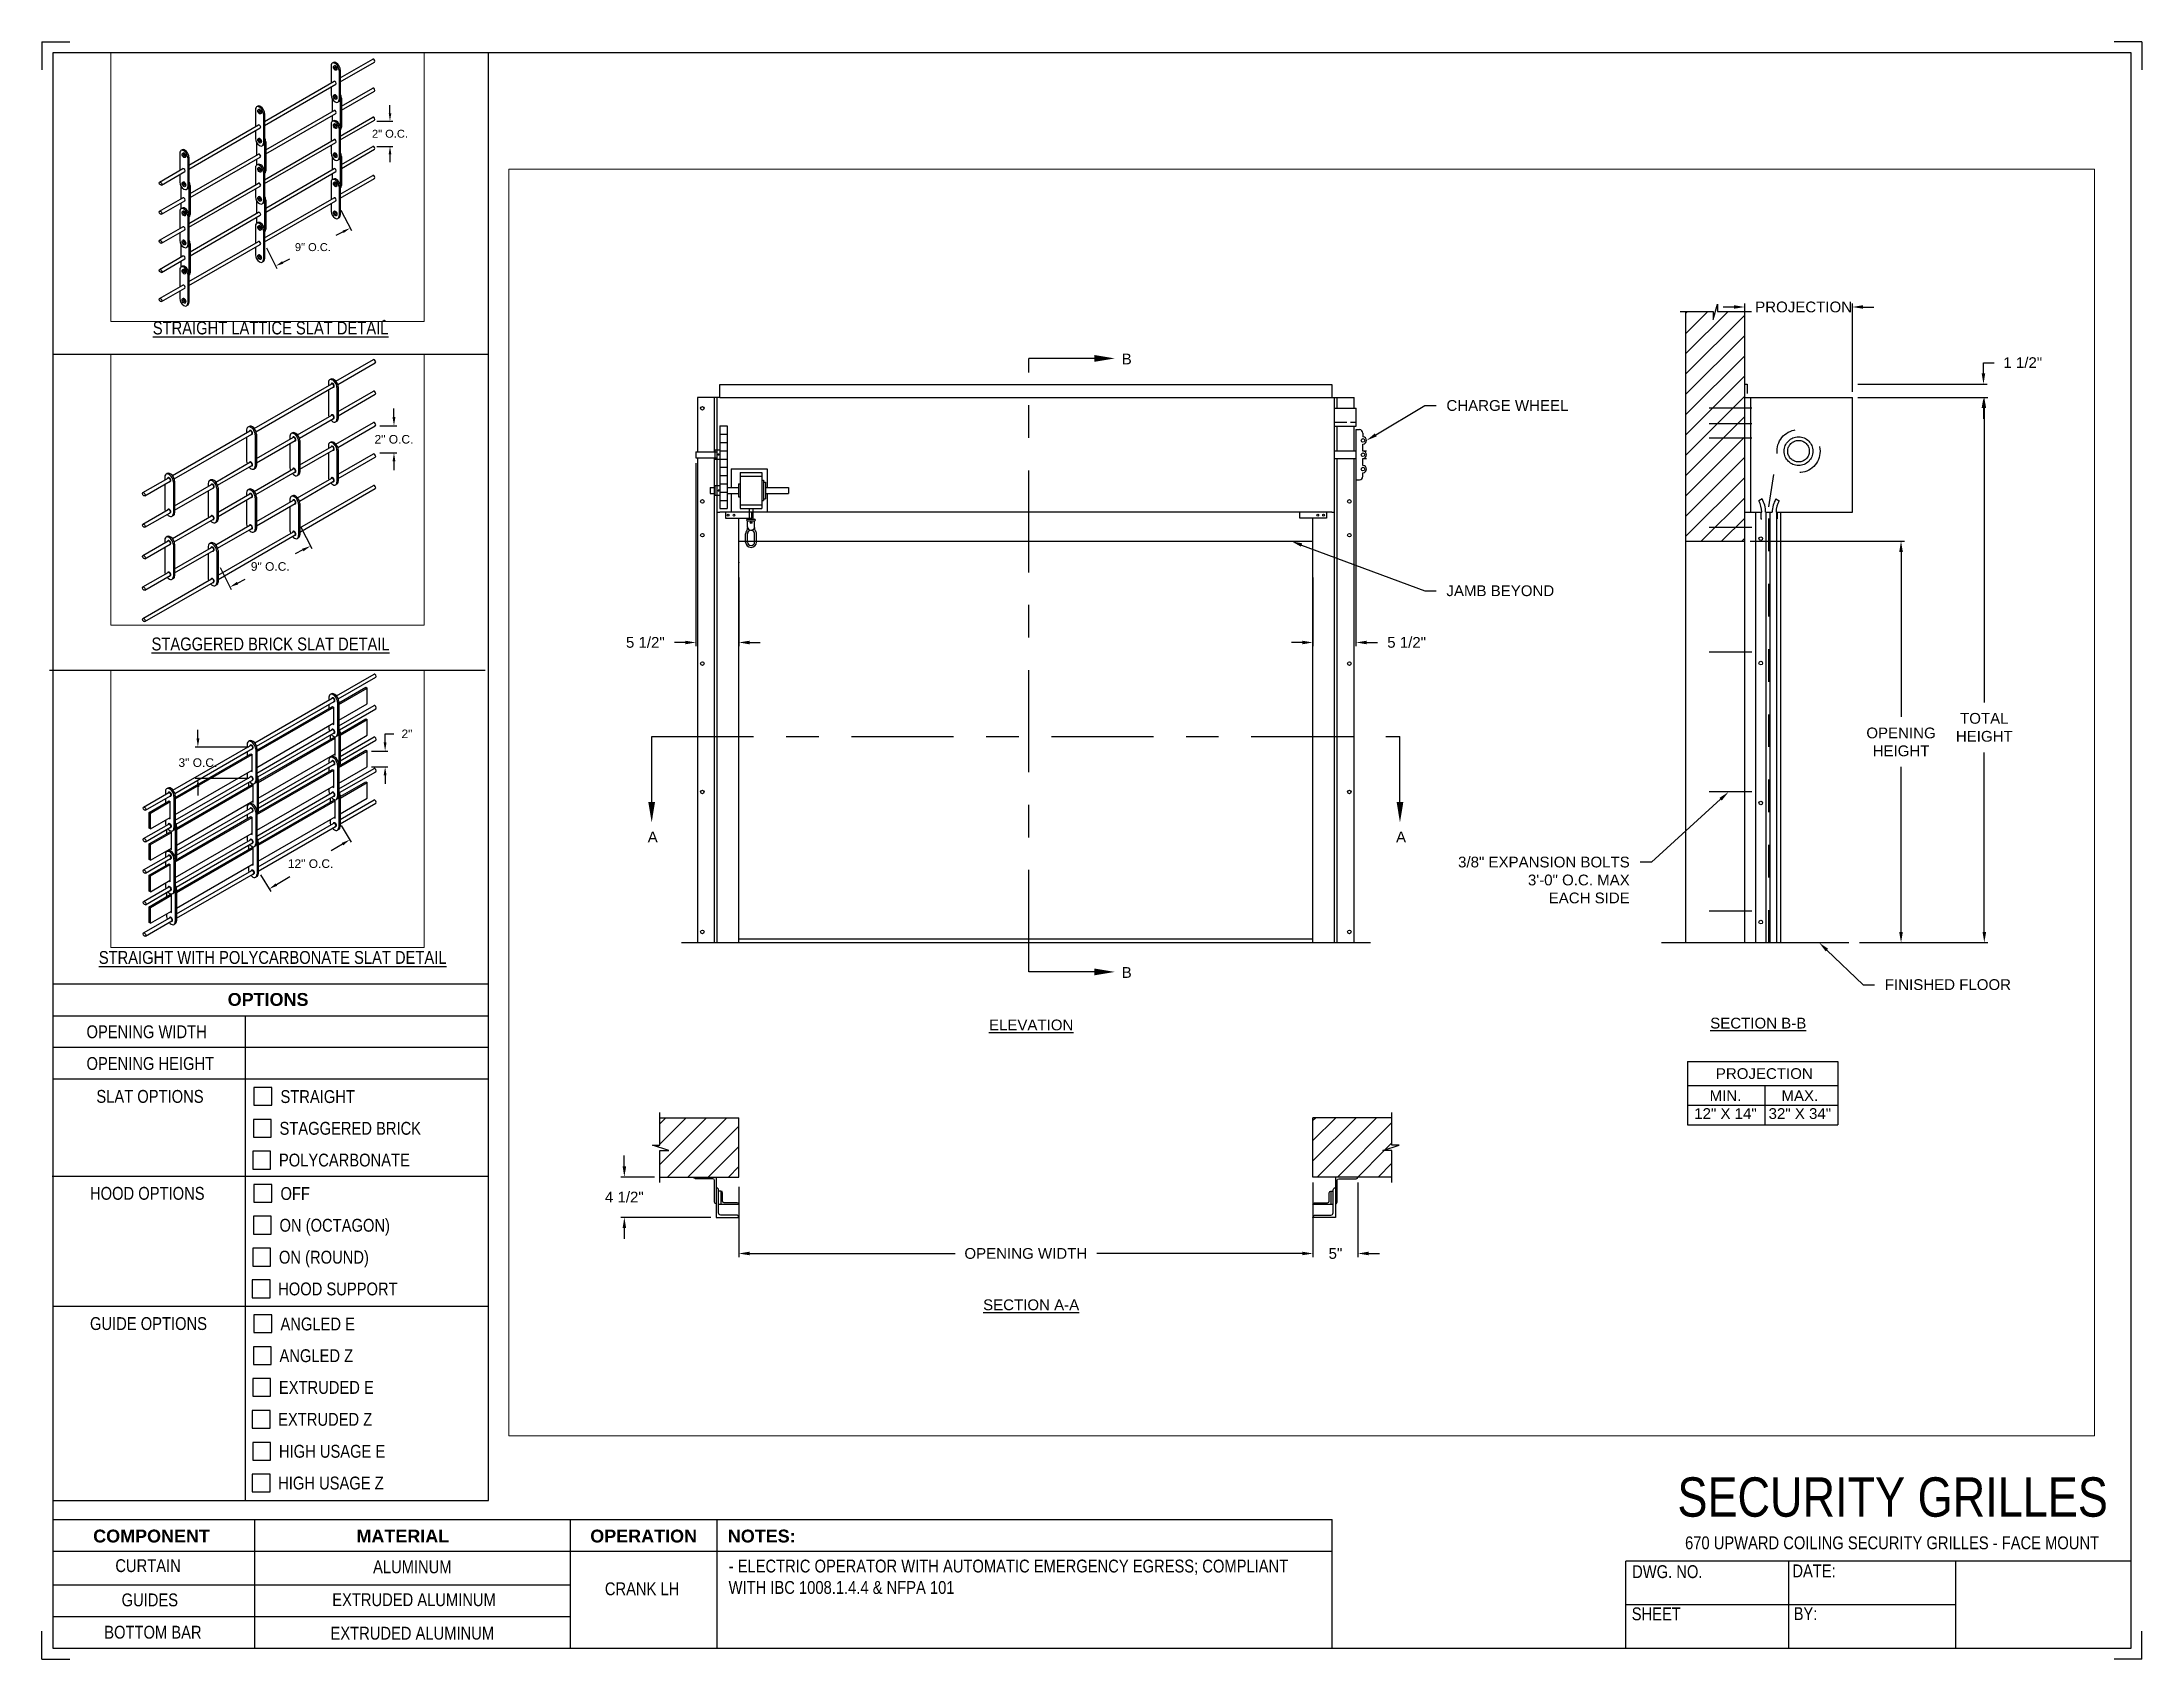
# Paper-space layout '670 CRANK LH' of a CAD drawing. Header units: inches. Extents: x 0.1 to 10.9, y 0.1 to 8.4.
# The model-space entities are those that its viewports show. They can reach past a viewport. Long polylines and large blocks are cut down to what shows.
import ezdxf
from ezdxf import colors
from ezdxf.entities.mleader import LeaderData, LeaderLine
from ezdxf.math import Vec2, Vec3

# ---------------------------------------------------------------- set-up
doc = ezdxf.new("R2010")
doc.units = ezdxf.units.IN
doc.header["$LTSCALE"] = 0.25
doc.header["$MEASUREMENT"] = 0
for name, pattern in [('CENTER', [2, 1.25, -0.25, 0.25, -0.25]), ('CENTER2', [1.125, 0.75, -0.125, 0.125, -0.125]), ('HIDDEN', [0.375, 0.25, -0.125])]:
    doc.linetypes.add(name, pattern=pattern)
for name, color, linetype in [('ANNOTATIONS', 1, 'Continuous'), ('CRANK LH', 7, 'Continuous'), ('DETAILS', 4, 'Continuous'), ('SECTION CUTS', 6, 'CENTER'), ('TITLE BLOCK', 7, 'Continuous')]:
    doc.layers.add(name, color=color, linetype=linetype)
doc.styles.add('ARIAL', font='arial.ttf', dxfattribs={"height": 0.09375})
doc.styles.add('CADdetails-DIMENSIONS', font='ARIALN.TTF', dxfattribs={"height": 2.38})
doc.styles.get("Standard").update_dxf_attribs({"font": 'romans.shx'})
doc.dimstyles.new('STANDARD$0', dxfattribs={"dimtxt": 0.09375, "dimasz": 0.09375, "dimexe": 0.03125, "dimexo": 0.046875, "dimgap": 0.09, "dimtad": 0, "dimtih": 1, "dimtoh": 1, "dimdec": 4, "dimzin": 0, "dimdsep": 46, "dimtxsty": 'ARIAL', "dimcen": 0.09, "dimadec": 0, "dimazin": 0, "dimtfac": 1, "dimtdec": 4, "dimtofl": 0, "dimtmove": 0, "dimatfit": 1, "dimfxl": 1, "dimtolj": 1, "dimtzin": 0, "dimarcsym": 0})
pattern_1 = [(45, (-16.66299, -18.75022), (-0.08838835, 0.08838835), [])]

psp = doc.layouts.new('670 CRANK LH')

# ---------------------------------------------------------------- texts
at = {"layer": 'TITLE BLOCK', "style": 'CADdetails-DIMENSIONS'}
for s, insert, char_height, width, attachment_point in [('{\\LSTRAIGHT LATTICE SLAT DETAIL}', (1.248, 6.981), 0.06641, 1.75949, 2), ('{\\LSTAGGERED BRICK SLAT DETAIL}', (1.248, 5.348), 0.06641, 1.75949, 2), ('{\\L STRAIGHT WITH POLYCARBONATE SLAT DETAIL}', (1.248, 3.728), 0.06641, 1.94889, 2), ('{\\fArial|b1|i0|c0|p34;OPTIONS}', (1.235, 3.511), 0.06641, 1.75949, 2), ('OPENING WIDTH', (0.297, 3.344), 0.06641, 1.30693, 1), ('OPENING HEIGHT', (0.297, 3.18), 0.06641, 1.30693, 1), ('SLAT OPTIONS', (0.348, 3.01), 0.06641, 1.30693, 1), ('STRAIGHT', (1.299, 3.009), 0.0664, 1.23928, 1), ('STAGGERED BRICK', (1.294, 2.845), 0.06641, 1.53035, 1), ('POLYCARBONATE', (1.291, 2.681), 0.06641, 1.53035, 1), ('HOOD OPTIONS', (0.315, 2.509), 0.06641, 1.30693, 1), ('OFF', (1.299, 2.508), 0.0664, 1.23928, 1), ('ON (OCTAGON)', (1.294, 2.344), 0.06641, 1.53035, 1), ('ON (ROUND)', (1.291, 2.179), 0.0664, 1.53035, 1), ('HOOD SUPPORT', (1.287, 2.015), 0.06641, 1.53035, 1), ('GUIDE OPTIONS', (0.315, 1.836), 0.06641, 1.30693, 1), ('ANGLED E', (1.299, 1.834), 0.0664, 1.23928, 1), ('ANGLED Z', (1.294, 1.67), 0.0664, 1.53035, 1), ('EXTRUDED E', (1.291, 1.506), 0.0664, 1.53035, 1), ('EXTRUDED Z', (1.287, 1.341), 0.0664, 1.53035, 1), ('HIGH USAGE E', (1.291, 1.176), 0.06641, 1.53035, 1), ('HIGH USAGE Z', (1.287, 1.012), 0.06641, 1.53035, 1), ('\\A1;\\pxqc;SECURITY GRILLES', (10.979, 1.008), 0.20312, 2.70386, 3), ('{\\fArial|b1|i0|c0|p34;COMPONENT}', (0.633, 0.738), 0.06641, 1.75949, 2), ('{\\fArial|b1|i0|c0|p34;MATERIAL}', (1.931, 0.738), 0.06641, 1.75949, 2), ('{\\fArial|b1|i0|c0|p34;OPERATION}', (3.175, 0.738), 0.06641, 1.75949, 2), ('{\\fArial|b1|i0|c0|p34;NOTES:}', (3.785, 0.738), 0.06641, 1.75949, 2), ('670 UPWARD COILING SECURITY GRILLES - FACE MOUNT', (9.624, 0.703), 0.06641, 2.79915, 2), ('CURTAIN', (0.615, 0.585), 0.0664, 1.75949, 2), ('ALUMINUM', (1.98, 0.579), 0.0664, 1.75949, 2), ('\\pxql,t2;- ELECTRIC OPERATOR WITH AUTOMATIC EMERGENCY EGRESS; COMPLIANT WITH IBC 1008.1.4.4 & NFPA 101', (5.111, 0.583), 0.066406, 2.9937, 2), ('DWG. NO.', (8.463, 0.554), 0.0664, 1.75949, 2), ('DATE:', (9.221, 0.558), 0.0664, 1.75949, 2), ('\\pxqc;\\PCRANK LH', (3.167, 0.576), 0.0664, 0.40286, 2), ('GUIDES', (0.624, 0.408), 0.0664, 1.75949, 2), ('EXTRUDED ALUMINUM', (1.989, 0.409), 0.06641, 1.75949, 2), ('SHEET', (8.406, 0.336), 0.0664, 1.75949, 2), ('BY:', (9.177, 0.337), 0.0664, 1.75949, 2), ('BOTTOM BAR', (0.64, 0.241), 0.0664, 1.75949, 2), ('EXTRUDED ALUMINUM', (1.98, 0.236), 0.06641, 1.75949, 2)]:
    psp.add_mtext(s, dxfattribs=dict(at, insert=insert, char_height=char_height, width=width, attachment_point=attachment_point))

msp = doc.modelspace()

# ---------------------------------------------------------------- texts
at = {"layer": 'ANNOTATIONS', "char_height": 0.09375, "attachment_point": 2, "style": 'ARIAL'}
for s, insert, width in [('{\\LSECTION B-B}', (185.91787, 239.18292), 1.3823677), ('{\\LELEVATION}', (179.58646, 239.16695), 3.0834986), ('{\\LSECTION A-A}', (179.58646, 236.72912), 1.3823677)]:
    msp.add_mtext(s, dxfattribs=dict(at, insert=insert, width=width))
for s, width, insert in [('PROJECTION ', 1.7594917, (185.97052, 238.74335)), ('MIN.\\P12" X 14" ', 0.6711642, (185.6324, 238.55136)), ('MAX.\\P32" X 34"', 0.6567117, (186.27983, 238.55136))]:
    msp.add_mtext_dynamic_manual_height_columns(s, width=width, gutter_width=1.36268, heights=[0], dxfattribs=dict(at, insert=insert))
at = {"layer": 'SECTION CUTS', "style": 'ARIAL'}
for s, p in [('B', (180.37497, 244.87454)), ('A', (176.24765, 240.71043)), ('A', (182.7636, 240.71043)), ('B', (180.37497, 239.53034))]:
    msp.add_text(s, height=0.09375, dxfattribs=at).set_placement(p)

# ---------------------------------------------------------------- blocks, each defined once
blk = doc.blocks.new('*D14')
at = {"layer": 'ANNOTATIONS', "color": 0, "lineweight": -2, "transparency": 16777216}
for p, q in [((176.668, 244.014), (176.668, 242.42)), ((177.04, 243.018), (177.04, 242.42)), ((176.574, 242.452), (176.48, 242.452)), ((177.134, 242.452), (177.228, 242.452))]:
    blk.add_line(p, q, dxfattribs=at)
at = {"layer": 'ANNOTATIONS', "color": 0, "transparency": 16777216}
for points in [[(176.574, 242.467), (176.574, 242.436), (176.668, 242.452)], [(177.134, 242.467), (177.134, 242.436), (177.04, 242.452)]]:
    blk.add_solid(points, dxfattribs=at)
at = {"layer": 'defpoints', "color": 0, "transparency": 16777216}
for p in [(176.668, 244.061), (177.04, 243.065), (176.668, 242.452)]:
    blk.add_point(p, dxfattribs=at)
at = {"layer": 'ANNOTATIONS', "color": 0, "transparency": 16777216, "insert": (176.227, 242.452), "char_height": 0.0938, "attachment_point": 5, "style": 'ARIAL'}
blk.add_mtext('\\A1;5 1/2"', dxfattribs=at)
blk = doc.blocks.new('*D15')
at = {"layer": 'ANNOTATIONS', "color": 0, "lineweight": -2, "transparency": 16777216}
for p, q in [((182.415, 244.009), (182.415, 242.42)), ((182.04, 243.018), (182.04, 242.42)), ((181.947, 242.452), (181.853, 242.452)), ((182.509, 242.452), (182.603, 242.452))]:
    blk.add_line(p, q, dxfattribs=at)
at = {"layer": 'ANNOTATIONS', "color": 0, "transparency": 16777216}
for points in [[(181.947, 242.467), (181.947, 242.436), (182.04, 242.452)], [(182.509, 242.467), (182.509, 242.436), (182.415, 242.452)]]:
    blk.add_solid(points, dxfattribs=at)
at = {"layer": 'defpoints', "color": 0, "transparency": 16777216}
for p in [(182.415, 244.056), (182.04, 243.065), (182.04, 242.452)]:
    blk.add_point(p, dxfattribs=at)
at = {"layer": 'ANNOTATIONS', "color": 0, "transparency": 16777216, "insert": (182.856, 242.452), "char_height": 0.0938, "attachment_point": 5, "style": 'ARIAL'}
blk.add_mtext('\\A1;5 1/2"', dxfattribs=at)
blk = doc.blocks.new('*D10')
at = {"layer": 'ANNOTATIONS', "color": 0, "lineweight": -2, "transparency": 16777216}
for p, q in [((176.044, 237.889), (176.044, 237.983)), ((176.306, 237.795), (176.013, 237.795)), ((176.798, 237.444), (176.013, 237.444)), ((176.044, 237.35), (176.044, 237.256))]:
    blk.add_line(p, q, dxfattribs=at)
at = {"layer": 'ANNOTATIONS', "color": 0, "transparency": 16777216}
for points in [[(176.029, 237.889), (176.06, 237.889), (176.044, 237.795)], [(176.029, 237.35), (176.06, 237.35), (176.044, 237.444)]]:
    blk.add_solid(points, dxfattribs=at)
at = {"layer": 'defpoints', "color": 0, "transparency": 16777216}
for p in [(176.353, 237.795), (176.044, 237.444), (176.845, 237.444)]:
    blk.add_point(p, dxfattribs=at)
at = {"layer": 'ANNOTATIONS', "color": 0, "transparency": 16777216, "insert": (176.044, 237.62), "char_height": 0.0938, "attachment_point": 5, "style": 'ARIAL'}
blk.add_mtext('\\A1;4 1/2"', dxfattribs=at)
blk = doc.blocks.new('*D11')
at = {"layer": 'ANNOTATIONS', "color": 0, "lineweight": -2, "transparency": 16777216}
for p, q in [((182.04, 237.749), (182.04, 237.098)), ((182.431, 237.749), (182.431, 237.098)), ((181.947, 237.129), (181.853, 237.129)), ((182.525, 237.129), (182.619, 237.129))]:
    blk.add_line(p, q, dxfattribs=at)
at = {"layer": 'ANNOTATIONS', "color": 0, "transparency": 16777216}
for points in [[(181.947, 237.145), (181.947, 237.114), (182.04, 237.129)], [(182.525, 237.145), (182.525, 237.114), (182.431, 237.129)]]:
    blk.add_solid(points, dxfattribs=at)
at = {"layer": 'defpoints', "color": 0, "transparency": 16777216}
for p in [(182.04, 237.795), (182.431, 237.795), (182.431, 237.129)]:
    blk.add_point(p, dxfattribs=at)
at = {"layer": 'ANNOTATIONS', "color": 0, "transparency": 16777216, "insert": (182.236, 237.129), "char_height": 0.0938, "attachment_point": 5, "style": 'ARIAL'}
blk.add_mtext('\\A1;5"', dxfattribs=at)
blk = doc.blocks.new('*D12')
at = {"layer": 'ANNOTATIONS', "color": 0, "lineweight": -2, "transparency": 16777216}
for p, q in [((185.8, 244.749), (185.8, 245.405)), ((186.737, 244.634), (186.737, 245.405)), ((185.706, 245.374), (185.612, 245.374)), ((186.831, 245.374), (186.925, 245.374))]:
    blk.add_line(p, q, dxfattribs=at)
at = {"layer": 'ANNOTATIONS', "color": 0, "transparency": 16777216}
for points in [[(185.706, 245.39), (185.706, 245.359), (185.8, 245.374)], [(186.831, 245.39), (186.831, 245.359), (186.737, 245.374)]]:
    blk.add_solid(points, dxfattribs=at)
at = {"layer": 'defpoints', "color": 0, "transparency": 16777216}
for p in [(186.737, 245.374), (185.8, 244.702), (186.737, 244.587)]:
    blk.add_point(p, dxfattribs=at)
at = {"layer": 'ANNOTATIONS', "color": 0, "transparency": 16777216, "insert": (186.313, 245.374), "char_height": 0.09375, "attachment_point": 5, "style": 'ARIAL'}
blk.add_mtext('\\A1;PROJECTION', dxfattribs=at)
blk = doc.blocks.new('*D13')
at = {"layer": 'ANNOTATIONS', "color": 0, "lineweight": -2, "transparency": 16777216}
for p, q in [((187.879, 244.796), (187.879, 244.889)), ((187.879, 244.889), (187.972, 244.889)), ((186.784, 244.702), (187.91, 244.702)), ((186.784, 244.587), (187.91, 244.587)), ((187.879, 244.493), (187.879, 244.399))]:
    blk.add_line(p, q, dxfattribs=at)
at = {"layer": 'ANNOTATIONS', "color": 0, "transparency": 16777216}
for points in [[(187.863, 244.796), (187.894, 244.796), (187.879, 244.702)], [(187.863, 244.493), (187.894, 244.493), (187.879, 244.587)]]:
    blk.add_solid(points, dxfattribs=at)
at = {"layer": 'defpoints', "color": 0, "transparency": 16777216}
for p in [(186.737, 244.702), (187.879, 244.702), (186.737, 244.587)]:
    blk.add_point(p, dxfattribs=at)
at = {"layer": 'ANNOTATIONS', "color": 0, "transparency": 16777216, "insert": (188.221, 244.889), "char_height": 0.0938, "attachment_point": 5, "style": 'ARIAL'}
blk.add_mtext('\\A1;1 1/2"', dxfattribs=at)
blk = doc.blocks.new('*D16')
at = {"layer": 'ANNOTATIONS', "color": 0, "lineweight": -2, "transparency": 16777216}
for p, q in [((185.847, 243.333), (187.192, 243.333)), ((187.161, 243.24), (187.161, 241.803)), ((187.161, 239.931), (187.161, 241.368)), ((186.8, 239.837), (187.192, 239.837))]:
    blk.add_line(p, q, dxfattribs=at)
at = {"layer": 'ANNOTATIONS', "color": 0, "transparency": 16777216}
for points in [[(187.145, 243.24), (187.177, 243.24), (187.161, 243.333)], [(187.145, 239.931), (187.177, 239.931), (187.161, 239.837)]]:
    blk.add_solid(points, dxfattribs=at)
at = {"layer": 'defpoints', "color": 0, "transparency": 16777216}
for p in [(185.8, 243.333), (187.161, 243.333), (186.753, 239.837)]:
    blk.add_point(p, dxfattribs=at)
at = {"layer": 'ANNOTATIONS', "color": 0, "transparency": 16777216, "insert": (187.161, 241.585), "char_height": 0.09375, "attachment_point": 5, "style": 'ARIAL'}
blk.add_mtext('\\A1;OPENING \\PHEIGHT', dxfattribs=at)
blk = doc.blocks.new('*D17')
at = {"layer": 'ANNOTATIONS', "color": 0, "lineweight": -2, "transparency": 16777216}
for p, q in [((186.784, 244.587), (187.918, 244.587)), ((187.886, 244.493), (187.886, 241.929)), ((187.886, 239.931), (187.886, 241.494)), ((186.8, 239.837), (187.918, 239.837))]:
    blk.add_line(p, q, dxfattribs=at)
at = {"layer": 'ANNOTATIONS', "color": 0, "transparency": 16777216}
for points in [[(187.871, 244.493), (187.902, 244.493), (187.886, 244.587)], [(187.871, 239.931), (187.902, 239.931), (187.886, 239.837)]]:
    blk.add_solid(points, dxfattribs=at)
at = {"layer": 'defpoints', "color": 0, "transparency": 16777216}
for p in [(186.737, 244.587), (186.753, 239.837), (187.886, 239.837)]:
    blk.add_point(p, dxfattribs=at)
at = {"layer": 'ANNOTATIONS', "color": 0, "transparency": 16777216, "insert": (187.886, 241.712), "char_height": 0.0938, "attachment_point": 5, "style": 'ARIAL'}
blk.add_mtext('\\A1;TOTAL\\PHEIGHT', dxfattribs=at)
blk = doc.blocks.new('*D18')
at = {"layer": 'ANNOTATIONS', "color": 0, "lineweight": -2, "transparency": 16777216}
for p, q in [((177.04, 237.709), (177.04, 237.098)), ((182.04, 237.176), (182.04, 237.161)), ((177.134, 237.129), (178.924, 237.129)), ((181.947, 237.129), (180.157, 237.129))]:
    blk.add_line(p, q, dxfattribs=at)
at = {"layer": 'ANNOTATIONS', "color": 0, "transparency": 16777216}
for points in [[(177.134, 237.145), (177.134, 237.114), (177.04, 237.129)], [(181.947, 237.145), (181.947, 237.114), (182.04, 237.129)]]:
    blk.add_solid(points, dxfattribs=at)
at = {"layer": 'defpoints', "color": 0, "transparency": 16777216}
for p in [(177.04, 237.756), (182.04, 237.129), (182.04, 237.129)]:
    blk.add_point(p, dxfattribs=at)
at = {"layer": 'ANNOTATIONS', "color": 0, "transparency": 16777216, "insert": (179.54, 237.129), "char_height": 0.09375, "attachment_point": 5, "style": 'ARIAL'}
blk.add_mtext('\\A1;OPENING WIDTH', dxfattribs=at)
blk = doc.blocks.new('*D94')
at = {"layer": 'ANNOTATIONS', "color": 0, "lineweight": -2, "transparency": 16777216}
for p, q in [((172.534, 242.158), (172.658, 241.916)), ((172.56, 241.901), (172.476, 241.859)), ((171.655, 241.711), (171.778, 241.469)), ((171.847, 241.539), (171.931, 241.582))]:
    blk.add_line(p, q, dxfattribs=at)
at = {"layer": 'ANNOTATIONS', "color": 0, "transparency": 16777216}
for points in [[(172.553, 241.915), (172.567, 241.887), (172.643, 241.944)], [(171.84, 241.553), (171.854, 241.525), (171.764, 241.497)]]:
    blk.add_solid(points, dxfattribs=at)
at = {"layer": 'defpoints', "color": 0, "transparency": 16777216}
for p in [(172.513, 242.2), (172.643, 241.944), (171.633, 241.753)]:
    blk.add_point(p, dxfattribs=at)
at = {"layer": 'ANNOTATIONS', "color": 0, "transparency": 16777216, "insert": (172.204, 241.72), "char_height": 0.09375, "attachment_point": 5, "style": 'ARIAL'}
blk.add_mtext('\\A1;9" O.C.', dxfattribs=at)
blk = doc.blocks.new('*D95')
at = {"layer": 'ANNOTATIONS', "color": 0, "lineweight": -2, "transparency": 16777216}
for p, q in [((173.114, 243.302), (173.114, 243.396)), ((172.958, 243.208), (173.146, 243.208)), ((172.958, 242.911), (173.146, 242.911)), ((173.114, 242.817), (173.114, 242.723))]:
    blk.add_line(p, q, dxfattribs=at)
at = {"layer": 'ANNOTATIONS', "color": 0, "transparency": 16777216}
for points in [[(173.099, 243.302), (173.13, 243.302), (173.114, 243.208)], [(173.099, 242.817), (173.13, 242.817), (173.114, 242.911)]]:
    blk.add_solid(points, dxfattribs=at)
at = {"layer": 'defpoints', "color": 0, "transparency": 16777216}
for p in [(172.911, 243.208), (173.114, 243.208), (172.911, 242.911)]:
    blk.add_point(p, dxfattribs=at)
at = {"layer": 'ANNOTATIONS', "color": 0, "transparency": 16777216, "insert": (173.114, 243.059), "char_height": 0.09375, "attachment_point": 5, "style": 'ARIAL'}
blk.add_mtext('\\A1;2" O.C.', dxfattribs=at)
blk = doc.blocks.new('*D96')
at = {"layer": 'ANNOTATIONS', "color": 0, "lineweight": -2, "transparency": 16777216}
for p, q in [((172.243, 239.031), (172.367, 238.789)), ((172.269, 238.774), (172.185, 238.731)), ((171.364, 238.584), (171.487, 238.342)), ((171.556, 238.412), (171.64, 238.454))]:
    blk.add_line(p, q, dxfattribs=at)
at = {"layer": 'ANNOTATIONS', "color": 0, "transparency": 16777216}
for points in [[(172.262, 238.788), (172.276, 238.76), (172.352, 238.817)], [(171.549, 238.426), (171.563, 238.398), (171.473, 238.369)]]:
    blk.add_solid(points, dxfattribs=at)
at = {"layer": 'defpoints', "color": 0, "transparency": 16777216}
for p in [(172.222, 239.073), (172.352, 238.817), (171.342, 238.626)]:
    blk.add_point(p, dxfattribs=at)
at = {"layer": 'ANNOTATIONS', "color": 0, "transparency": 16777216, "insert": (171.913, 238.593), "char_height": 0.09375, "attachment_point": 5, "style": 'ARIAL'}
blk.add_mtext('\\A1;9" O.C.', dxfattribs=at)
blk = doc.blocks.new('*D97')
at = {"layer": 'ANNOTATIONS', "color": 0, "lineweight": -2, "transparency": 16777216}
for p, q in [((173.264, 240.226), (173.264, 240.32)), ((173.108, 240.132), (173.295, 240.132)), ((173.108, 239.835), (173.295, 239.835)), ((173.264, 239.741), (173.264, 239.647))]:
    blk.add_line(p, q, dxfattribs=at)
at = {"layer": 'ANNOTATIONS', "color": 0, "transparency": 16777216}
for points in [[(173.248, 240.226), (173.28, 240.226), (173.264, 240.132)], [(173.248, 239.741), (173.28, 239.741), (173.264, 239.835)]]:
    blk.add_solid(points, dxfattribs=at)
at = {"layer": 'defpoints', "color": 0, "transparency": 16777216}
for p in [(173.061, 240.132), (173.264, 240.132), (173.061, 239.835)]:
    blk.add_point(p, dxfattribs=at)
at = {"layer": 'ANNOTATIONS', "color": 0, "transparency": 16777216, "insert": (173.264, 239.983), "char_height": 0.09375, "attachment_point": 5, "style": 'ARIAL'}
blk.add_mtext('\\A1;2" O.C.', dxfattribs=at)
blk = doc.blocks.new('*D98')
at = {"layer": 'ANNOTATIONS', "color": 0, "lineweight": -2, "transparency": 16777216}
for p, q in [((172.622, 236.276), (172.734, 236.093)), ((172.638, 236.071), (172.516, 235.996)), ((171.742, 235.737), (171.855, 235.554)), ((171.918, 235.63), (172.064, 235.719))]:
    blk.add_line(p, q, dxfattribs=at)
at = {"layer": 'ANNOTATIONS', "color": 0, "transparency": 16777216}
for points in [[(172.63, 236.084), (172.646, 236.057), (172.718, 236.12)], [(171.91, 235.643), (171.926, 235.616), (171.838, 235.581)]]:
    blk.add_solid(points, dxfattribs=at)
at = {"layer": 'defpoints', "color": 0, "transparency": 16777216}
for p in [(172.598, 236.316), (172.718, 236.12), (171.718, 235.777)]:
    blk.add_point(p, dxfattribs=at)
at = {"layer": 'ANNOTATIONS', "color": 0, "transparency": 16777216, "insert": (172.29, 235.857), "char_height": 0.09375, "attachment_point": 5, "style": 'ARIAL'}
blk.add_mtext('\\A1;12" O.C.', dxfattribs=at)
blk = doc.blocks.new('*D99')
at = {"layer": 'ANNOTATIONS', "color": 0, "lineweight": -2, "transparency": 16777216}
for p, q in [((173.104, 237.182), (173.104, 237.276)), ((173.104, 237.276), (173.198, 237.276)), ((172.956, 237.088), (173.135, 237.088)), ((172.956, 236.916), (173.135, 236.916)), ((173.104, 236.823), (173.104, 236.729))]:
    blk.add_line(p, q, dxfattribs=at)
at = {"layer": 'ANNOTATIONS', "color": 0, "transparency": 16777216}
for points in [[(173.088, 237.182), (173.119, 237.182), (173.104, 237.088)], [(173.088, 236.823), (173.119, 236.823), (173.104, 236.916)]]:
    blk.add_solid(points, dxfattribs=at)
at = {"layer": 'defpoints', "color": 0, "transparency": 16777216}
for p in [(172.909, 237.088), (173.104, 237.088), (172.909, 236.916)]:
    blk.add_point(p, dxfattribs=at)
at = {"layer": 'ANNOTATIONS', "color": 0, "transparency": 16777216, "insert": (173.342, 237.276), "char_height": 0.0938, "attachment_point": 5, "style": 'ARIAL'}
blk.add_mtext('\\A1;2"', dxfattribs=at)
blk = doc.blocks.new('*D100')
at = {"layer": 'ANNOTATIONS', "color": 0, "lineweight": -2, "transparency": 16777216}
for p, q in [((171.059, 237.226), (171.059, 237.32)), ((171.614, 237.132), (171.028, 237.132)), ((171.614, 236.789), (171.028, 236.789)), ((171.059, 236.695), (171.059, 236.601))]:
    blk.add_line(p, q, dxfattribs=at)
at = {"layer": 'ANNOTATIONS', "color": 0, "transparency": 16777216}
for points in [[(171.044, 237.226), (171.075, 237.226), (171.059, 237.132)], [(171.044, 236.695), (171.075, 236.695), (171.059, 236.789)]]:
    blk.add_solid(points, dxfattribs=at)
at = {"layer": 'defpoints', "color": 0, "transparency": 16777216}
for p in [(171.661, 237.132), (171.059, 236.789), (171.661, 236.789)]:
    blk.add_point(p, dxfattribs=at)
at = {"layer": 'ANNOTATIONS', "color": 0, "transparency": 16777216, "insert": (171.059, 236.961), "char_height": 0.09375, "attachment_point": 5, "style": 'ARIAL'}
blk.add_mtext('\\A1;3" O.C.', dxfattribs=at)

# ---------------------------------------------------------------- dimensions: what is measured, and where the dimension line sits
at = {"layer": 'ANNOTATIONS'}
for base, p1, p2, text, picture, middle in [((186.73738, 245.37419), (185.79988, 244.70191), (186.73738, 244.58687), 'PROJECTION', '*D12', (186.31269, 245.37419)), ((182.4312, 237.12929), (182.04044, 237.7954), (182.4312, 237.7954), '5"', '*D11', (182.23582, 237.12929))]:
    dim = msp.add_linear_dim(base=base, p1=p1, p2=p2, text=text, dimstyle='STANDARD$0', dxfattribs=at)
    dim.commit()
    dim.dimension.update_dxf_attribs({"geometry": picture, "text_midpoint": middle, "dimtype": 160})
for base, p1, p2, text, picture, middle in [((187.87864, 244.70191), (186.73738, 244.58687), (186.73738, 244.70191), '1 1/2"', '*D13', (188.22108, 244.88941)), ((173.11448, 243.20804), (172.91134, 242.9108), (172.91134, 243.20804), '2" O.C.', '*D95', (173.11448, 243.05942)), ((187.16095, 243.3335), (186.75301, 239.83687), (185.79988, 243.3335), 'OPENING \\PHEIGHT', '*D16', (187.16095, 241.58518)), ((173.26391, 240.1321), (173.06078, 239.83486), (173.06078, 240.1321), '2" O.C.', '*D97', (173.26391, 239.98348)), ((171.05938, 236.78863), (171.66084, 237.13238), (171.66084, 236.78863), '3" O.C.', '*D100', (171.05938, 236.96051))]:
    dim = msp.add_linear_dim(base=base, p1=p1, p2=p2, angle=90, text=text, dimstyle='STANDARD$0', dxfattribs=at)
    dim.commit()
    dim.dimension.update_dxf_attribs({"geometry": picture, "text_midpoint": middle})
for base, p1, p2, angle, text, picture, middle, dimtype in [((187.88645, 239.83687), (186.73738, 244.58687), (186.75301, 239.83687), 90, 'TOTAL\\PHEIGHT', '*D17', (187.88645, 241.71187), 160), ((176.66773, 242.45166), (177.04044, 243.06505), (176.66773, 244.06092), 180, '5 1/2"', '*D14', (176.22713, 242.45166), 160), ((182.04044, 242.45166), (182.41544, 244.05562), (182.04044, 243.06499), 180, '5 1/2"', '*D15', (182.85604, 242.45166), 160), ((176.04449, 237.44371), (176.35294, 237.7954), (176.84506, 237.44371), 90, '4 1/2"', '*D10', (176.04449, 237.61955), 160), ((172.71789, 236.11963), (171.71801, 235.77695), (172.59762, 236.31592), 31.49751, '12" O.C.', '*D98', (172.28974, 235.85728), 161)]:
    dim = msp.add_linear_dim(base=base, p1=p1, p2=p2, angle=angle, text=text, dimstyle='STANDARD$0', dxfattribs=at)
    dim.commit()
    dim.dimension.update_dxf_attribs({"geometry": picture, "text_midpoint": middle, "dimtype": dimtype})
for p1, p2, distance, text, picture, middle in [((171.63343, 241.75298), (172.51304, 242.20008), -0.28764, '9" O.C.', '*D94', (172.20356, 241.72012)), ((171.34242, 238.62586), (172.22203, 239.07295), -0.28764, '9" O.C.', '*D96', (171.91256, 238.59299)), ((172.9091, 236.91631), (172.9091, 237.08849), -0.19474, '2"', '*D99', (173.34226, 237.27599))]:
    dim = msp.add_aligned_dim(p1=p1, p2=p2, distance=distance, text=text, dimstyle='STANDARD$0', dxfattribs=at)
    dim.commit()
    dim.dimension.update_dxf_attribs({"geometry": picture, "text_midpoint": middle})
dim = msp.add_linear_dim(base=(182.04044, 237.12929), p1=(177.04044, 237.75633), p2=(182.04044, 237.12929), text='OPENING WIDTH', dimstyle='STANDARD$0', dxfattribs=at)
dim.commit()
dim.dimension.update_dxf_attribs({"geometry": '*D18', "text_midpoint": (179.54044, 237.12929)})

# ---------------------------------------------------------------- hatches: boundary and pattern name
at = {"layer": 'CRANK LH', "linetype": 'Continuous'}
h = msp.add_hatch(dxfattribs=at)
h.set_pattern_fill('ANSI31', color=256, style=0)
h.set_pattern_definition([(45, (-16.02855, -18.75022), (-0.088388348, 0.088388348), [])])
h.paths.add_polyline_path([(185.79988, 244.60063), (185.79988, 245.33522), (185.56339, 245.33522), (185.56339, 245.39988), (185.52498, 245.26652), (185.52498, 245.33522), (185.28426, 245.33522), (185.28426, 244.78492)])
h.paths.add_polyline_path([(185.28426, 244.78492), (185.28426, 243.3335), (185.79988, 243.3335), (185.79988, 244.58687), (185.79988, 244.60063)])
at = {"layer": 'CRANK LH'}
h = msp.add_hatch(dxfattribs=at)
h.set_pattern_fill('ANSI31', color=256, style=0)
h.set_pattern_definition(pattern_1)
h.paths.add_polyline_path([(177.04044, 238.31102), (176.35294, 238.31102), (176.35294, 238.07382), (176.28883, 238.07382), (176.4309, 238.02691), (176.35294, 238.02691), (176.35294, 237.7954), (177.04044, 237.7954), (177.04044, 237.9579)])
h = msp.add_hatch(dxfattribs=at)
h.set_pattern_fill('ANSI31', color=256, style=0)
h.set_pattern_definition(pattern_1)
h.paths.add_polyline_path([(182.79204, 238.07382), (182.72794, 238.07382), (182.72794, 238.31102), (182.04044, 238.31102), (182.04044, 237.7954), (182.05861, 237.7954), (182.72794, 237.7954), (182.72794, 238.02691), (182.64997, 238.02691)])

# ---------------------------------------------------------------- linework, layer by layer
at = {"layer": 'ANNOTATIONS'}
for p, q in [((185.30183, 238.80278), (185.30183, 238.25141)), ((185.30183, 238.80278), (186.6096, 238.80278)), ((186.6096, 238.80278), (186.6096, 238.25141)), ((185.30183, 238.59131), (186.6096, 238.59131)), ((185.97468, 238.59131), (185.97468, 238.25141)), ((185.30183, 238.42136), (186.6096, 238.42136)), ((185.30183, 238.25141), (186.6096, 238.25141))]:
    msp.add_line(p, q, dxfattribs=at)
at = {"layer": 'CRANK LH', "linetype": 'Continuous'}
for p, q in [((185.52498, 245.26652), (185.56339, 245.39988)), ((185.56339, 245.39988), (185.56339, 245.33522)), ((185.23787, 245.33522), (185.52498, 245.33522)), ((185.28426, 245.33522), (185.28426, 239.83687)), ((185.52498, 245.33522), (185.52498, 245.26652)), ((185.56339, 245.33522), (185.85858, 245.33522)), ((185.79988, 239.83687), (185.79988, 245.33522)), ((185.79988, 244.70191), (185.82129, 244.70191)), ((185.82129, 244.70191), (185.82129, 244.61965)), ((176.87638, 244.58687), (176.68079, 244.58687)), ((176.68079, 244.58687), (176.68079, 244.11281)), ((176.8295, 244.11281), (176.8295, 244.58687)), ((176.85294, 239.83687), (176.85294, 244.58687)), ((182.2045, 244.58687), (182.40009, 244.58687)), ((182.22794, 239.83687), (182.22794, 244.58687)), ((182.22794, 244.49312), (182.41544, 244.49312)), ((182.25138, 244.49312), (182.25138, 244.58687)), ((182.40009, 244.49312), (182.40009, 244.58687)), ((182.41544, 244.33687), (182.41544, 244.49312)), ((185.79988, 244.58687), (186.73738, 244.58687)), ((185.85266, 243.58687), (185.85266, 244.58687)), ((186.73738, 243.58687), (186.73738, 244.58687)), ((182.33621, 244.36812), (182.22794, 244.36812)), ((182.22794, 244.33687), (182.41544, 244.33687)), ((182.25138, 244.11812), (182.25138, 244.33687)), ((182.41544, 244.36812), (182.36746, 244.36812)), ((182.40009, 244.11812), (182.40009, 244.33687)), ((182.41302, 244.30562), (182.41302, 243.86812)), ((182.41302, 244.30562), (182.44427, 244.30562)), ((182.41544, 244.11812), (182.22794, 244.11812)), ((182.41544, 244.05562), (182.41544, 244.11812)), ((182.47552, 244.27437), (182.47552, 244.24312)), ((182.47552, 244.11812), (182.47552, 244.18062)), ((182.50677, 244.11812), (182.47552, 244.11812)), ((176.68079, 244.06092), (176.68079, 239.83687)), ((176.8295, 239.83687), (176.8295, 244.06092)), ((176.97552, 243.96397), (176.97552, 243.80242)), ((177.28802, 243.96397), (177.28802, 243.80242)), ((182.22794, 244.05562), (182.41544, 244.05562)), ((182.25138, 239.83687), (182.25138, 244.05562)), ((182.40009, 239.83687), (182.40009, 244.05562)), ((182.47552, 244.05562), (182.50677, 244.05562)), ((182.47552, 243.99312), (182.47552, 244.05562)), ((177.03802, 243.83367), (177.03802, 243.71927)), ((177.05365, 243.93272), (177.05365, 243.62022)), ((177.24115, 243.93272), (177.24115, 243.62022)), ((177.25677, 243.86492), (177.25677, 243.68802)), ((177.2724, 243.8493), (177.2724, 243.70365)), ((182.41302, 243.86812), (182.44427, 243.86812)), ((182.47552, 243.89937), (182.47552, 243.93062)), ((176.85294, 243.58687), (176.87638, 243.58687)), ((176.92358, 243.58687), (176.92358, 243.53444)), ((176.97552, 243.75052), (176.97552, 243.58897)), ((177.13177, 243.62022), (177.13177, 243.52647)), ((177.15438, 243.53444), (177.15438, 243.58687)), ((177.16302, 243.62022), (177.16302, 243.52647)), ((177.28802, 243.75052), (177.28802, 243.58897)), ((181.92649, 243.53444), (181.92649, 243.58687)), ((182.1573, 243.58687), (182.1573, 243.53444)), ((182.2045, 243.58687), (182.22794, 243.58687)), ((185.79988, 243.58687), (185.94832, 243.58687)), ((185.89384, 243.58687), (185.89384, 239.83687)), ((185.95041, 243.70245), (185.9215, 243.68547)), ((185.94051, 243.58687), (185.94051, 243.52836)), ((185.98185, 243.58687), (186.03979, 243.58687)), ((185.98511, 243.58687), (185.98511, 239.83687)), ((186.01864, 243.58687), (186.01864, 239.83687)), ((186.07124, 243.70245), (186.10015, 243.68547)), ((186.07332, 243.58687), (186.73738, 243.58687)), ((186.07659, 243.58687), (186.07659, 239.83687)), ((186.08113, 243.58687), (186.08113, 243.52836)), ((186.11011, 243.58687), (186.11011, 239.83687)), ((176.92358, 243.53444), (177.15438, 243.53444)), ((177.04044, 239.83687), (177.04044, 243.53444)), ((177.10051, 243.32692), (177.10052, 243.39799)), ((177.11614, 243.46049), (177.11615, 243.51085)), ((177.11615, 243.51085), (177.17865, 243.51084)), ((177.17864, 243.32692), (177.17864, 243.39798)), ((177.17865, 243.46049), (177.17865, 243.51085)), ((177.19426, 243.32692), (177.19427, 243.39798)), ((182.1573, 243.53444), (181.92649, 243.53444)), ((182.04044, 239.83687), (182.04044, 243.53444)), ((185.94051, 243.52836), (185.94832, 243.52836)), ((186.08113, 243.52836), (186.07332, 243.52836)), ((177.04044, 243.3335), (182.04044, 243.3335)), ((185.28426, 243.3335), (185.79988, 243.3335)), ((185.07491, 239.83687), (186.70613, 239.83687)), ((176.35294, 238.07382), (176.35294, 238.3579)), ((182.72794, 238.07382), (182.72794, 238.3579)), ((176.4309, 238.02691), (176.28883, 238.07382)), ((176.28883, 238.07382), (176.35294, 238.07382)), ((176.35294, 237.74852), (176.35294, 238.02691)), ((176.35294, 238.02691), (176.4309, 238.02691)), ((182.64997, 238.02691), (182.79204, 238.07382)), ((182.72794, 238.02691), (182.64997, 238.02691)), ((182.79204, 238.07382), (182.72794, 238.07382)), ((182.72794, 237.74852), (182.72794, 238.02691)), ((176.84506, 237.7954), (176.84506, 237.44371)), ((182.23582, 237.7954), (182.23582, 237.44371)), ((176.84506, 237.56094), (176.84506, 237.56094)), ((176.88413, 237.67327), (176.86459, 237.67327)), ((177.04044, 237.55604), (176.86459, 237.55604)), ((182.19674, 237.67327), (182.21628, 237.67327)), ((182.23582, 237.56094), (182.23582, 237.56094))]:
    msp.add_line(p, q, dxfattribs=at)
at = {"layer": 'CRANK LH'}
for p, q in [((176.87638, 244.58687), (176.87638, 244.69819)), ((176.87638, 244.69819), (182.2045, 244.69819)), ((182.2045, 244.69819), (182.2045, 244.58687)), ((176.87638, 244.58687), (182.2045, 244.58687)), ((182.22794, 243.58687), (182.22794, 244.58687)), ((176.87638, 244.33784), (176.93857, 244.33784)), ((176.87638, 244.33784), (176.87638, 243.61784)), ((176.93857, 244.33784), (176.93857, 243.61784)), ((176.83267, 244.12828), (176.83267, 244.04545)), ((176.87638, 244.12828), (176.83267, 244.12828)), ((176.87638, 244.26584), (176.93857, 244.26584)), ((176.87638, 244.19384), (176.93857, 244.19384)), ((176.87638, 244.12184), (176.93857, 244.12184)), ((176.66773, 244.11281), (176.85294, 244.11281)), ((176.66773, 244.11281), (176.66773, 244.06092)), ((176.66773, 244.06092), (176.85294, 244.06092)), ((176.87638, 244.04545), (176.83267, 244.04545)), ((176.87638, 244.04984), (176.93857, 244.04984)), ((176.87638, 243.97784), (176.93857, 243.97784)), ((176.97552, 243.96397), (177.28802, 243.96397)), ((176.79032, 243.80242), (176.79032, 243.75052)), ((176.79032, 243.80242), (176.83267, 243.80242)), ((176.87638, 243.81578), (176.83267, 243.81578)), ((176.83267, 243.81578), (176.83267, 243.73295)), ((176.87638, 243.90584), (176.93857, 243.90584)), ((176.87638, 243.83384), (176.93857, 243.83384)), ((176.87638, 243.76184), (176.93857, 243.76184)), ((176.93857, 243.80242), (177.03802, 243.80242)), ((177.03802, 243.83367), (177.05365, 243.83367)), ((177.05365, 243.93272), (177.24115, 243.93272)), ((177.05365, 243.90147), (177.24115, 243.90147)), ((177.24115, 243.86492), (177.25677, 243.86492)), ((177.25677, 243.8493), (177.2724, 243.8493)), ((177.2724, 243.80242), (177.47323, 243.80242)), ((177.47323, 243.80242), (177.47323, 243.75052)), ((176.79032, 243.75052), (176.83267, 243.75052)), ((176.87638, 243.73295), (176.83267, 243.73295)), ((176.87638, 243.68984), (176.93857, 243.68984)), ((176.87638, 243.61784), (176.93857, 243.61784)), ((182.2045, 243.58687), (176.87638, 243.58687)), ((176.93857, 243.75052), (177.03802, 243.75052)), ((176.97552, 243.58897), (177.13177, 243.58897)), ((177.03802, 243.71927), (177.05365, 243.71927)), ((177.05365, 243.65147), (177.24115, 243.65147)), ((177.05365, 243.62022), (177.24115, 243.62022)), ((177.16302, 243.58897), (177.28802, 243.58897)), ((177.24115, 243.68802), (177.25677, 243.68802)), ((177.25677, 243.70365), (177.2724, 243.70365)), ((177.2724, 243.75052), (177.47323, 243.75052)), ((177.11614, 243.32692), (177.11614, 243.39799)), ((177.11615, 243.52647), (177.17865, 243.52647)), ((176.54044, 239.83687), (182.54044, 239.83687)), ((182.04044, 239.86812), (177.04044, 239.86812)), ((176.35294, 238.31102), (177.04044, 238.31102)), ((177.04044, 237.7954), (177.04044, 238.31102)), ((182.04044, 237.7954), (182.04044, 238.31102)), ((182.72794, 238.31102), (182.04044, 238.31102)), ((176.35294, 237.7954), (177.04044, 237.7954)), ((182.72794, 237.7954), (182.04044, 237.7954))]:
    msp.add_line(p, q, dxfattribs=at)
at = {"layer": 'CRANK LH', "linetype": 'CENTER2', "ltscale": 0.7}
for p, q in [((185.86238, 244.49312), (185.45613, 244.49312)), ((185.86238, 244.35752), (185.45613, 244.35752)), ((185.86238, 244.23136), (185.45613, 244.23136)), ((185.86238, 243.45213), (185.45613, 243.45213)), ((185.86238, 242.36812), (185.45613, 242.36812)), ((185.86238, 241.14937), (185.45613, 241.14937)), ((185.86238, 240.11182), (185.45613, 240.11182))]:
    msp.add_line(p, q, dxfattribs=at)
at = {"layer": 'CRANK LH', "linetype": 'HIDDEN'}
for p, q in [((186.01082, 243.63475), (186.08378, 244.11826)), ((186.01082, 239.83687), (186.01082, 243.63475))]:
    msp.add_line(p, q, dxfattribs=at)
at = {"layer": 'CRANK LH'}
for points in [[(176.8679, 244.0892), (176.86644, 244.09173), (176.86351, 244.09173), (176.86205, 244.0892), (176.86351, 244.08667), (176.86644, 244.08667)], [(176.8679, 243.7767), (176.86644, 243.77923), (176.86351, 243.77923), (176.86205, 243.7767), (176.86351, 243.77417), (176.86644, 243.77417)]]:
    msp.add_lwpolyline(points, close=True, dxfattribs=at)
at = {"layer": 'CRANK LH', "linetype": 'Continuous'}
for points in [[(176.84506, 237.56094, -0.41421356), (176.8304, 237.57559), (176.8304, 237.76609, 0.41421356), (176.81575, 237.78074), (176.66433, 237.78074, -0.41421356), (176.64968, 237.7954), (176.84506, 237.7954)], [(182.23582, 237.56094, 0.41421356), (182.25047, 237.57559), (182.25047, 237.76609, -0.41421356), (182.26513, 237.78074), (182.41655, 237.78074, 0.41421356), (182.4312, 237.7954), (182.23582, 237.7954)], [(176.84506, 237.44371), (177.04044, 237.44371, 0.41421356), (177.0209, 237.46325), (176.88413, 237.46325, -0.41421356), (176.86459, 237.48279), (176.86459, 237.68245, 0.41421356), (176.84506, 237.70199)], [(177.04044, 237.55604, 0.41421356), (177.02578, 237.57069), (176.91344, 237.57069, -0.41421356), (176.89879, 237.58534), (176.89879, 237.65861, 0.41421356), (176.88413, 237.67327), (176.88413, 237.55604)], [(182.23582, 237.44371), (182.04044, 237.44371, -0.41421356), (182.05998, 237.46325), (182.19674, 237.46325, 0.41421356), (182.21628, 237.48279), (182.21628, 237.68245, -0.41421356), (182.23582, 237.70199)], [(182.21628, 237.55604), (182.04044, 237.55604, -0.41421356), (182.05509, 237.57069), (182.16744, 237.57069, 0.41421356), (182.18209, 237.58534), (182.18209, 237.65861, -0.41421356), (182.19674, 237.67327), (182.19674, 237.55604)]]:
    msp.add_lwpolyline(points, format="xyb", dxfattribs=at)
for centre, radius in [((176.72353, 244.4918), 0.01562), ((176.72353, 243.68062), 0.01562), ((182.35735, 243.68062), 0.01563), ((176.72353, 243.38687), 0.01562), ((176.94763, 243.56065), 0.00781), ((176.99881, 243.56065), 0.00781), ((177.1474, 243.49522), 0.00781), ((182.08207, 243.56065), 0.00781), ((182.13324, 243.56065), 0.00781), ((182.35735, 243.38687), 0.01562), ((185.93948, 243.35637), 0.01562), ((176.72353, 242.26812), 0.01562), ((182.35735, 242.26812), 0.01562), ((185.93948, 242.27236), 0.01562), ((176.72353, 241.14937), 0.01562), ((182.35735, 241.14937), 0.01562), ((185.93948, 241.05361), 0.01562), ((176.72353, 239.93062), 0.01562), ((182.35735, 239.93062), 0.01562), ((185.93948, 240.01606), 0.01562)]:
    msp.add_circle(centre, radius, dxfattribs=at)
at = {"layer": 'CRANK LH', "linetype": 'HIDDEN'}
msp.add_circle((186.26863, 244.11812), 0.1875, dxfattribs=at)
at = {"layer": 'CRANK LH'}
for centre, radius in [((182.47552, 244.21187), 0.01562), ((176.86497, 244.0892), 0.0057), ((182.47552, 244.08687), 0.01562), ((182.47552, 243.96187), 0.01562), ((176.86497, 243.7767), 0.0057)]:
    msp.add_circle(centre, radius, dxfattribs=at)
at = {"layer": 'CRANK LH', "linetype": 'CENTER'}
for radius in [0.125, 0.09375]:
    msp.add_circle((186.26863, 244.11812), radius, dxfattribs=at)
at = {"layer": 'CRANK LH', "linetype": 'Continuous'}
for centre, radius, start, end in [((182.44427, 244.27437), 0.03125, 0, 90), ((182.47552, 244.21187), 0.03125, 270, 90), ((182.47552, 244.08687), 0.03125, 270, 90), ((182.47552, 243.96187), 0.03125, 270, 90), ((182.44427, 243.89937), 0.03125, 270, 0), ((185.75368, 243.58687), 0.19465, 0, 30.436314), ((185.75368, 243.58687), 0.22817, 0, 30.436314), ((186.26797, 243.58687), 0.22817, 149.563686, 180), ((186.26797, 243.58687), 0.19465, 149.563686, 180)]:
    msp.add_arc(centre, radius, start, end, dxfattribs=at)
at = {"layer": 'CRANK LH'}
for centre, radius, start, end in [((177.14739, 243.39798), 0.04688, 141.314302, 179.996489), ((177.11615, 243.51866), 0.00781, 89.996489, 269.996489), ((177.08641, 243.44682), 0.03125, 321.314302, 12.632115), ((177.14739, 243.46048), 0.03125, 179.996489, 359.996489), ((177.14739, 243.39798), 0.03125, 359.996489, 179.996489), ((177.20838, 243.44681), 0.03125, 167.360864, 218.678677), ((177.17865, 243.51866), 0.00781, 269.996489, 89.996489), ((177.14739, 243.39798), 0.04688, 359.996489, 38.678677), ((177.14739, 243.32692), 0.04688, 179.996489, 359.996489), ((177.14739, 243.32692), 0.03125, 179.996489, 359.996489)]:
    msp.add_arc(centre, radius, start, end, dxfattribs=at)
at = {"layer": 'CRANK LH', "linetype": 'ByBlock'}
msp.add_point((177.04044, 243.14937), dxfattribs=at)
at = {"layer": 'DETAILS'}
for p, q in [((172.52652, 243.71987), (172.91134, 243.94205)), ((172.41904, 243.86197), (172.41904, 243.65782)), ((172.44629, 243.90018), (172.43281, 243.89239)), ((172.45815, 243.86309), (172.45183, 243.85944)), ((172.48657, 243.81388), (172.48025, 243.81023)), ((172.51304, 243.8077), (172.51304, 243.46395)), ((172.52652, 243.67306), (172.93162, 243.90694)), ((172.52652, 243.81548), (172.52652, 243.47173)), ((171.63343, 243.20425), (172.4559, 243.6791)), ((171.63343, 243.15743), (172.47618, 243.64399)), ((172.41904, 243.61101), (172.41904, 243.51822)), ((172.53994, 243.38387), (172.91134, 243.5983)), ((172.43252, 243.47239), (172.43252, 243.32185)), ((172.45815, 243.51934), (172.45183, 243.51569)), ((172.48657, 243.47013), (172.48025, 243.46648)), ((172.51275, 243.44131), (172.49927, 243.43352)), ((172.52646, 243.46921), (172.52646, 243.13086)), ((172.53994, 243.33706), (172.93162, 243.56319)), ((172.53994, 243.47948), (172.53994, 243.13573)), ((171.52595, 243.34634), (171.52595, 243.1422)), ((171.5532, 243.38455), (171.53972, 243.37677)), ((171.56507, 243.34746), (171.55875, 243.34381)), ((171.59348, 243.29825), (171.58716, 243.2946)), ((171.61995, 243.29207), (171.61995, 242.94832)), ((171.63343, 243.29986), (171.63343, 242.95611)), ((171.64686, 242.86825), (172.4559, 243.33535)), ((171.64686, 242.82143), (172.47618, 243.30024)), ((172.43252, 243.27504), (172.43252, 243.20502)), ((172.44629, 243.21298), (172.43281, 243.20519)), ((172.52652, 243.03267), (172.91134, 243.25485)), ((172.52652, 242.98586), (172.93162, 243.21974)), ((170.74034, 242.68862), (171.56282, 243.16348)), ((170.74034, 242.64181), (171.58309, 243.12837)), ((171.52595, 243.09538), (171.52595, 243.00259)), ((172.41904, 243.17477), (172.41904, 242.97062)), ((172.45815, 243.17589), (172.45183, 243.17224)), ((172.48657, 243.12668), (172.48025, 243.12303)), ((172.51304, 243.1205), (172.51304, 242.77675)), ((172.52652, 243.12828), (172.52652, 242.78453)), ((170.66011, 242.86893), (170.64663, 242.86114)), ((171.53943, 242.95677), (171.53943, 242.80623)), ((171.56507, 243.00371), (171.55875, 243.00006)), ((171.59348, 242.9545), (171.58716, 242.95085)), ((171.61966, 242.92568), (171.60618, 242.9179)), ((171.63338, 242.95359), (171.63338, 242.61524)), ((171.63343, 242.51705), (172.4559, 242.9919)), ((171.63343, 242.47023), (172.47618, 242.95679)), ((171.64686, 242.96386), (171.64686, 242.62011)), ((172.41904, 242.92381), (172.41904, 242.83102)), ((172.53994, 242.69637), (172.91134, 242.9108)), ((172.53994, 242.64956), (172.93162, 242.87569)), ((170.63287, 242.83072), (170.63287, 242.62657)), ((170.67198, 242.83184), (170.66566, 242.82819)), ((170.70039, 242.78263), (170.69407, 242.77898)), ((170.72686, 242.77645), (170.72686, 242.4327)), ((170.74034, 242.78423), (170.74034, 242.44048)), ((170.75377, 242.35262), (171.56282, 242.81973)), ((170.75377, 242.30581), (171.58309, 242.78462)), ((171.52595, 242.65914), (171.52595, 242.455)), ((171.53943, 242.75941), (171.53943, 242.6894)), ((171.5532, 242.69735), (171.53972, 242.68957)), ((171.56507, 242.66026), (171.55875, 242.65661)), ((172.43252, 242.78489), (172.43252, 242.63435)), ((172.45815, 242.83214), (172.45183, 242.82849)), ((172.48657, 242.78293), (172.48025, 242.77928)), ((172.51275, 242.75411), (172.49927, 242.74632)), ((172.52646, 242.78171), (172.52646, 242.44336)), ((172.53994, 242.79198), (172.53994, 242.44823)), ((170.39446, 242.48893), (170.66973, 242.64785)), ((170.41473, 242.45382), (170.69, 242.61274)), ((170.63287, 242.57976), (170.63287, 242.48697)), ((170.67198, 242.48809), (170.66566, 242.48444)), ((170.74034, 242.00142), (171.56282, 242.47628)), ((171.59348, 242.61105), (171.58716, 242.6074)), ((171.61995, 242.60487), (171.61995, 242.26112)), ((171.63343, 242.61266), (171.63343, 242.26891)), ((171.64686, 242.18075), (172.4559, 242.64785)), ((171.64686, 242.13393), (172.47618, 242.61274)), ((172.41904, 242.48697), (172.41904, 242.28282)), ((172.43252, 242.58754), (172.43252, 242.51752)), ((172.44629, 242.52518), (172.43281, 242.51739)), ((172.45815, 242.48809), (172.45183, 242.48444)), ((172.52652, 242.34487), (172.91134, 242.56705)), ((172.52652, 242.29806), (172.93162, 242.53194)), ((170.39446, 242.14518), (170.66973, 242.3041)), ((170.64634, 242.44114), (170.64634, 242.2906)), ((170.70039, 242.43888), (170.69407, 242.43523)), ((170.72657, 242.41006), (170.71309, 242.40227)), ((170.74029, 242.43796), (170.74029, 242.09961)), ((170.74034, 241.95461), (171.58309, 242.44117)), ((170.75377, 242.44823), (170.75377, 242.10448)), ((171.52595, 242.40818), (171.52595, 242.31539)), ((171.56507, 242.31651), (171.55875, 242.31286)), ((171.63343, 241.82925), (172.4559, 242.3041)), ((172.48657, 242.43888), (172.48025, 242.43523)), ((172.51304, 242.4327), (172.51304, 242.08895)), ((172.52652, 242.44048), (172.52652, 242.09673)), ((170.41473, 242.11007), (170.69, 242.26899)), ((170.63287, 242.14352), (170.63287, 241.93937)), ((170.64634, 242.24379), (170.64634, 242.17377)), ((170.66011, 242.18173), (170.64663, 242.17394)), ((170.67198, 242.14464), (170.66566, 242.14099)), ((170.75377, 241.66512), (171.56282, 242.13223)), ((171.53943, 242.26927), (171.53943, 242.11873)), ((171.59348, 242.2673), (171.58716, 242.26365)), ((171.61966, 242.23848), (171.60618, 242.2307)), ((171.63338, 242.26609), (171.63338, 241.92774)), ((171.63343, 241.78243), (172.47618, 242.26899)), ((171.64686, 242.27636), (171.64686, 241.93261)), ((172.41904, 242.23601), (172.41904, 242.14322)), ((172.45815, 242.14434), (172.45183, 242.14069)), ((170.39446, 241.80173), (170.66973, 241.96065)), ((170.41473, 241.76662), (170.69, 241.92554)), ((170.70039, 242.09543), (170.69407, 242.09178)), ((170.72686, 242.08925), (170.72686, 241.7455)), ((170.74034, 242.09703), (170.74034, 241.75328)), ((170.75377, 241.61831), (171.58309, 242.09712)), ((171.52595, 241.97134), (171.52595, 241.7672)), ((171.53943, 242.07191), (171.53943, 242.0019)), ((171.5532, 242.00955), (171.53972, 242.00177)), ((171.56507, 241.97246), (171.55875, 241.96881)), ((171.59348, 241.92325), (171.58716, 241.9196)), ((171.63343, 241.92486), (171.63343, 241.58111)), ((172.48657, 242.09513), (172.48025, 242.09148)), ((172.51275, 242.06631), (172.49927, 242.05852)), ((170.63287, 241.89256), (170.63287, 241.79977)), ((170.64634, 241.75364), (170.64634, 241.6031)), ((170.67198, 241.80089), (170.66566, 241.79724)), ((170.70039, 241.75168), (170.69407, 241.74803)), ((170.74029, 241.75046), (170.74029, 241.41211)), ((170.74034, 241.31362), (171.56282, 241.78848)), ((170.74034, 241.26681), (171.58309, 241.75337)), ((170.75377, 241.76073), (170.75377, 241.41698)), ((171.61995, 241.91707), (171.61995, 241.57332)), ((170.39446, 241.45768), (170.66973, 241.6166)), ((170.41473, 241.42257), (170.69, 241.58149)), ((170.72657, 241.72286), (170.71309, 241.71507)), ((171.52595, 241.72038), (171.52595, 241.62759)), ((171.56507, 241.62871), (171.55875, 241.62506)), ((171.59348, 241.5795), (171.58716, 241.57585)), ((170.63287, 241.45572), (170.63287, 241.25157)), ((170.64634, 241.55629), (170.64634, 241.48627)), ((170.66011, 241.49393), (170.64663, 241.48614)), ((170.67198, 241.45684), (170.66566, 241.45319)), ((170.70039, 241.40763), (170.69407, 241.40398)), ((170.72686, 241.40145), (170.72686, 241.0577)), ((170.74034, 241.40923), (170.74034, 241.06548)), ((171.61966, 241.55068), (171.60618, 241.5429)), ((170.39446, 241.11393), (170.66973, 241.27285)), ((170.41473, 241.07882), (170.69, 241.23774)), ((170.63287, 241.20476), (170.63287, 241.11197)), ((170.67198, 241.11309), (170.66566, 241.10944)), ((170.70039, 241.06388), (170.69407, 241.06023)), ((170.72657, 241.03506), (170.71309, 241.02727)), ((172.63031, 240.61758), (173.03982, 240.85402)), ((172.65019, 240.58225), (173.06009, 240.81891)), ((171.73722, 240.10196), (172.58438, 240.59107)), ((171.7571, 240.06662), (172.60465, 240.55596)), ((172.54752, 240.60206), (172.54752, 240.56979)), ((172.54752, 240.52297), (172.54752, 240.25831)), ((172.57477, 240.64026), (172.56129, 240.63248)), ((172.64151, 240.54779), (172.64151, 240.20404)), ((172.65499, 240.55557), (172.65499, 240.21182)), ((172.65499, 240.28809), (173.03982, 240.51027)), ((172.65499, 240.24127), (173.06009, 240.47516)), ((171.68168, 240.12464), (171.6682, 240.11686)), ((172.21083, 240.03165), (172.58438, 240.24732)), ((172.23071, 239.99631), (172.60465, 240.21221)), ((172.64123, 240.1814), (172.62775, 240.17361)), ((172.63014, 239.93029), (173.03982, 240.16682)), ((172.6501, 239.895), (173.06009, 240.13171)), ((170.84413, 239.58633), (171.69129, 240.07544)), ((170.86401, 239.551), (171.71156, 240.04033)), ((171.65443, 240.08643), (171.65443, 240.05416)), ((171.65443, 240.00735), (171.65443, 239.74268)), ((171.74843, 240.03216), (171.74843, 239.68841)), ((171.76191, 240.03995), (171.76191, 239.6962)), ((171.76191, 239.77246), (172.1649, 240.00513)), ((171.76191, 239.72565), (172.18517, 239.97002)), ((172.12804, 240.01612), (172.12804, 239.98385)), ((172.12804, 239.93703), (172.12804, 239.67237)), ((172.15528, 240.05433), (172.1418, 240.04654)), ((172.22203, 239.96185), (172.22203, 239.6181)), ((172.23551, 239.96963), (172.23551, 239.62588)), ((172.54752, 239.91456), (172.54752, 239.88229)), ((172.57477, 239.95276), (172.56129, 239.94498)), ((171.31774, 239.51602), (171.69129, 239.73169)), ((172.23551, 239.70245), (172.58438, 239.90387)), ((172.23551, 239.65563), (172.60465, 239.86876)), ((172.54752, 239.83547), (172.54752, 239.57081)), ((172.64151, 239.86029), (172.64151, 239.51654)), ((172.65499, 239.86807), (172.65499, 239.52432)), ((172.65499, 239.60059), (173.03982, 239.82277)), ((172.65499, 239.55377), (173.06009, 239.78766)), ((170.52294, 239.40089), (170.7982, 239.55982)), ((170.76134, 239.57081), (170.76134, 239.53854)), ((170.78859, 239.60901), (170.77511, 239.60123)), ((171.33762, 239.48068), (171.71156, 239.69658)), ((171.74814, 239.66577), (171.73466, 239.65799)), ((171.73705, 239.41466), (172.16477, 239.66161)), ((171.75702, 239.37937), (172.18504, 239.62649)), ((172.22175, 239.59546), (172.20827, 239.58768)), ((172.21083, 239.34415), (172.58438, 239.55982)), ((170.54321, 239.36578), (170.81848, 239.52471)), ((170.76134, 239.49172), (170.76134, 239.22706)), ((170.85534, 239.51654), (170.85534, 239.17279)), ((170.86882, 239.52432), (170.86882, 239.18057)), ((170.86882, 239.25684), (171.27181, 239.48951)), ((170.86882, 239.21002), (171.29208, 239.45439)), ((171.23495, 239.50049), (171.23495, 239.46822)), ((171.23495, 239.42141), (171.23495, 239.15674)), ((171.2622, 239.5387), (171.24872, 239.53092)), ((171.32894, 239.44623), (171.32894, 239.10248)), ((171.34242, 239.45401), (171.34242, 239.11026)), ((171.34242, 239.18682), (171.69129, 239.38824)), ((171.65443, 239.39893), (171.65443, 239.36666)), ((171.68168, 239.43714), (171.6682, 239.42936)), ((172.15528, 239.36683), (172.1418, 239.35904)), ((172.23071, 239.30881), (172.60465, 239.52471)), ((172.23551, 239.01465), (173.03982, 239.47902)), ((172.23551, 238.96783), (173.06009, 239.44391)), ((172.64123, 239.4939), (172.62775, 239.48611)), ((170.52294, 239.05714), (170.7982, 239.21607)), ((170.54321, 239.02203), (170.81848, 239.18096)), ((171.34242, 239.14001), (171.71156, 239.35313)), ((171.65443, 239.31985), (171.65443, 239.05518)), ((171.74843, 239.34466), (171.74843, 239.00091)), ((171.76191, 239.35245), (171.76191, 239.0087)), ((171.76191, 239.08496), (172.1649, 239.31763)), ((171.76191, 239.03815), (172.18517, 239.28252)), ((172.12804, 239.32862), (172.12804, 239.29635)), ((172.12804, 239.24953), (172.12804, 238.98487)), ((172.22203, 239.27435), (172.22203, 238.9306)), ((172.23551, 239.28213), (172.23551, 238.93838)), ((170.85505, 239.15015), (170.84157, 239.14236)), ((170.84396, 238.89904), (171.27168, 239.14598)), ((170.86393, 238.86375), (171.29195, 239.11087)), ((171.32866, 239.07983), (171.31518, 239.07205)), ((171.31774, 238.82852), (171.69129, 239.04419)), ((171.33762, 238.79318), (171.71156, 239.00908)), ((170.52294, 238.71369), (170.7982, 238.87262)), ((170.54321, 238.67858), (170.81848, 238.83751)), ((170.76134, 238.88331), (170.76134, 238.85104)), ((170.78859, 238.92151), (170.77511, 238.91373)), ((170.85534, 238.82904), (170.85534, 238.48529)), ((170.86882, 238.83682), (170.86882, 238.49307)), ((171.2622, 238.8512), (171.24872, 238.84342)), ((171.34242, 238.49902), (172.1649, 238.97388)), ((171.34242, 238.45221), (172.18517, 238.93877)), ((171.74814, 238.97827), (171.73466, 238.97049)), ((172.22175, 238.90796), (172.20827, 238.90018)), ((170.76134, 238.80422), (170.76134, 238.53956)), ((170.86882, 238.56934), (171.27181, 238.80201)), ((170.86882, 238.52252), (171.29208, 238.76689)), ((171.23495, 238.81299), (171.23495, 238.78072)), ((171.23495, 238.73391), (171.23495, 238.46924)), ((171.32894, 238.75873), (171.32894, 238.41498)), ((171.34242, 238.76651), (171.34242, 238.42276)), ((170.52294, 238.36964), (170.7982, 238.52857)), ((170.52294, 238.02589), (171.27181, 238.45826)), ((170.54321, 238.33453), (170.81848, 238.49346)), ((170.85505, 238.46265), (170.84157, 238.45486)), ((170.54321, 237.99078), (171.29208, 238.42314)), ((171.32866, 238.39233), (171.31518, 238.38455)), ((172.57288, 237.69233), (172.98239, 237.92876)), ((172.59276, 237.65699), (173.00266, 237.89365)), ((172.59757, 237.61286), (172.89434, 237.7842)), ((172.59757, 237.59582), (172.9091, 237.77569)), ((172.89434, 237.7842), (172.9091, 237.77569)), ((172.9091, 237.60381), (172.9091, 237.77569)), ((171.67979, 237.1767), (172.52695, 237.66581)), ((171.69967, 237.14137), (172.54722, 237.6307)), ((171.70448, 237.09723), (172.52971, 237.57368)), ((171.70448, 237.08161), (172.54263, 237.56552)), ((172.49009, 237.67539), (172.49009, 237.64453)), ((172.49009, 237.59771), (172.49009, 237.55081)), ((172.51734, 237.7136), (172.50386, 237.70581)), ((172.52971, 237.57368), (172.54385, 237.56481)), ((172.54385, 237.37731), (172.54385, 237.56481)), ((172.58409, 237.62112), (172.58409, 237.27737)), ((172.59757, 237.6289), (172.59757, 237.28515)), ((172.59757, 237.42395), (172.9091, 237.60381)), ((172.59757, 237.36283), (172.98239, 237.58501)), ((172.60588, 237.32082), (173.00266, 237.5499)), ((171.70448, 236.90973), (172.54385, 237.39435)), ((172.49009, 237.36331), (172.49009, 237.33164)), ((172.5291, 237.38583), (172.54385, 237.37731)), ((172.6111, 237.27692), (172.89434, 237.44045)), ((172.6111, 237.25989), (172.9091, 237.43194)), ((172.89434, 237.44045), (172.9091, 237.43194)), ((172.9091, 237.26006), (172.9091, 237.43194)), ((171.62425, 237.19938), (171.61077, 237.1916)), ((171.70448, 236.8472), (172.52695, 237.32206)), ((171.7132, 236.80543), (172.54722, 237.28695)), ((171.71801, 236.7613), (172.54263, 237.23739)), ((171.71801, 236.74567), (172.55616, 237.22958)), ((172.50362, 237.26178), (172.50362, 237.19925)), ((172.54263, 237.23739), (172.55739, 237.22888)), ((172.55739, 237.04138), (172.55739, 237.22888)), ((172.5838, 237.25473), (172.57032, 237.24695)), ((172.59757, 237.26911), (172.59762, 237.26914)), ((172.59762, 237.28518), (172.59762, 236.94143)), ((172.6111, 237.29297), (172.6111, 236.94922)), ((172.6111, 237.08801), (172.9091, 237.26006)), ((172.6111, 237.02719), (172.98239, 237.24156)), ((172.6111, 236.98038), (173.00266, 237.20645)), ((170.7867, 236.66108), (171.63386, 237.15019)), ((170.80658, 236.62574), (171.65414, 237.11507)), ((170.81139, 236.58161), (171.63723, 237.05841)), ((170.81139, 236.56598), (171.65077, 237.0506)), ((171.597, 237.16117), (171.597, 237.1289)), ((171.597, 237.08209), (171.597, 237.03518)), ((171.63723, 237.05841), (171.65077, 237.0506)), ((171.65077, 236.8631), (171.65077, 237.0506)), ((171.691, 237.10691), (171.691, 236.76316)), ((171.70448, 237.11469), (171.70448, 236.77094)), ((171.71801, 236.5738), (172.55739, 237.05841)), ((172.49009, 236.98789), (172.49009, 236.95733)), ((172.50362, 237.02737), (172.50362, 237.01818)), ((172.51734, 237.0261), (172.50386, 237.01831)), ((172.54263, 237.04989), (172.55739, 237.04138)), ((172.59757, 236.90832), (172.9091, 237.08819)), ((172.60803, 236.9317), (172.89434, 237.097)), ((172.89434, 237.097), (172.9091, 237.08849)), ((172.9091, 236.91631), (172.9091, 237.08819)), ((170.81139, 236.39411), (171.65077, 236.87872)), ((170.81139, 236.33158), (171.63386, 236.80644)), ((171.597, 236.84768), (171.597, 236.81742)), ((171.63723, 236.87091), (171.65077, 236.8631)), ((171.70448, 236.39411), (172.54385, 236.87872)), ((171.7141, 236.41559), (172.52971, 236.88648)), ((171.71801, 236.51157), (172.52695, 236.97861)), ((171.71801, 236.46475), (172.54722, 236.9435)), ((172.49009, 236.91051), (172.49009, 236.86361)), ((172.53032, 236.88654), (172.54385, 236.87872)), ((172.54385, 236.69122), (172.54385, 236.87872)), ((172.58409, 236.93362), (172.58409, 236.58987)), ((172.59757, 236.9414), (172.59757, 236.59765)), ((172.59757, 236.73645), (172.9091, 236.91631)), ((172.59757, 236.67533), (172.98239, 236.89751)), ((172.60588, 236.63332), (173.00266, 236.8624)), ((170.46551, 236.47563), (170.74078, 236.63456)), ((170.70391, 236.64555), (170.70391, 236.61328)), ((170.73116, 236.68376), (170.71768, 236.67597)), ((170.82011, 236.2898), (171.65414, 236.77132)), ((170.82492, 236.24567), (171.65077, 236.72247)), ((170.82492, 236.23005), (171.6643, 236.71466)), ((171.61053, 236.74615), (171.61053, 236.69925)), ((171.65077, 236.72247), (171.6643, 236.71466)), ((171.6643, 236.52716), (171.6643, 236.71466)), ((171.69071, 236.74051), (171.67723, 236.73273)), ((171.70448, 236.75348), (171.70453, 236.75351)), ((171.70448, 236.22223), (172.54385, 236.70685)), ((171.70448, 236.1597), (172.52695, 236.63456)), ((171.70453, 236.77097), (171.70453, 236.42722)), ((171.71801, 236.77875), (171.71801, 236.435)), ((172.49009, 236.67581), (172.49009, 236.64414)), ((172.53032, 236.69904), (172.54385, 236.69122)), ((172.6111, 236.58972), (172.89434, 236.75325)), ((172.6111, 236.57239), (172.9091, 236.74444)), ((172.89434, 236.75325), (172.9091, 236.74474)), ((172.9091, 236.57256), (172.9091, 236.74444)), ((170.48578, 236.44052), (170.76105, 236.59945)), ((170.52764, 236.41779), (170.74415, 236.54279)), ((170.54117, 236.40997), (170.75768, 236.53497)), ((170.70391, 236.56646), (170.70391, 236.51956)), ((170.74415, 236.54279), (170.75768, 236.53497)), ((170.75768, 236.34747), (170.75768, 236.53497)), ((170.79791, 236.59128), (170.79791, 236.24753)), ((170.81139, 236.59906), (170.81139, 236.25531)), ((170.82492, 236.05817), (171.6643, 236.54279)), ((170.82492, 235.99594), (171.63386, 236.46299)), ((171.597, 236.47367), (171.597, 236.4414)), ((171.61053, 236.51175), (171.61053, 236.50396)), ((171.62425, 236.51188), (171.61077, 236.5041)), ((171.65077, 236.53497), (171.6643, 236.52716)), ((171.7132, 236.11793), (172.54722, 236.59945)), ((171.71801, 236.0741), (172.54359, 236.55075)), ((171.71801, 236.05817), (172.55739, 236.54279)), ((172.50362, 236.57428), (172.50362, 236.52767)), ((172.54359, 236.55075), (172.55739, 236.54279)), ((172.55739, 236.35529), (172.55739, 236.54279)), ((172.5838, 236.56723), (172.57032, 236.55945)), ((172.59757, 236.58191), (172.59762, 236.58194)), ((172.59762, 236.59768), (172.59762, 236.25393)), ((172.6111, 236.60547), (172.6111, 236.26172)), ((172.6111, 236.40051), (172.9091, 236.57256)), ((172.6111, 236.33939), (172.98239, 236.55376)), ((172.6111, 236.29258), (173.00266, 236.51865)), ((170.46551, 236.13188), (170.74078, 236.29081)), ((170.48578, 236.09677), (170.76105, 236.2557)), ((170.52764, 236.24591), (170.52764, 236.41779)), ((170.54117, 236.40997), (170.52764, 236.41779)), ((170.54117, 236.2381), (170.54117, 236.40997)), ((170.54117, 236.2381), (170.75768, 236.3631)), ((170.70391, 236.33206), (170.70391, 236.3018)), ((170.74415, 236.35529), (170.75768, 236.34747)), ((170.81139, 235.87848), (171.65077, 236.3631)), ((170.81144, 236.25534), (170.81144, 235.91159)), ((170.82101, 235.89996), (171.63723, 236.37121)), ((170.82492, 235.94913), (171.65414, 236.42787)), ((170.82492, 236.26313), (170.82492, 235.91938)), ((171.597, 236.39459), (171.597, 236.34798)), ((171.63723, 236.37121), (171.65077, 236.3634)), ((171.65077, 236.1759), (171.65077, 236.3634)), ((171.691, 236.41941), (171.691, 236.07566)), ((171.70448, 236.42719), (171.70448, 236.08344)), ((171.71801, 235.8863), (172.55739, 236.37091)), ((171.71801, 235.82377), (172.54334, 236.30027)), ((171.71801, 235.77695), (172.56361, 236.26516)), ((172.50362, 236.33987), (172.50362, 236.3082)), ((172.54385, 236.3631), (172.55739, 236.35529)), ((170.54117, 236.2381), (170.52764, 236.24591)), ((170.52764, 236.07404), (170.75768, 236.20685)), ((170.52764, 235.90216), (170.52764, 236.07404)), ((170.54117, 236.06622), (170.52764, 236.07404)), ((170.54117, 236.06622), (170.77121, 236.19904)), ((170.71745, 236.23053), (170.71745, 236.18362)), ((170.75768, 236.20685), (170.77121, 236.19904)), ((170.77121, 236.01154), (170.77121, 236.19904)), ((170.79762, 236.22489), (170.78414, 236.21711)), ((170.81139, 236.23786), (170.81144, 236.23789)), ((170.81139, 235.70661), (171.65077, 236.19122)), ((170.81139, 235.64408), (171.63386, 236.11894)), ((170.82011, 235.6023), (171.65414, 236.08382)), ((171.597, 236.16048), (171.597, 236.12992)), ((171.63723, 236.18371), (171.65077, 236.1759)), ((171.70453, 236.08347), (171.70453, 235.73972)), ((171.71801, 236.09125), (171.71801, 235.7475)), ((172.59733, 236.23129), (172.58385, 236.22351)), ((170.46551, 235.78843), (170.74078, 235.94736)), ((170.48578, 235.75332), (170.76105, 235.91225)), ((170.54117, 235.89435), (170.52764, 235.90216)), ((170.54117, 235.89435), (170.54117, 236.06622)), ((170.54117, 235.89435), (170.77121, 236.02716)), ((170.70391, 235.95805), (170.70391, 235.92578)), ((170.71745, 235.99612), (170.71745, 235.98834)), ((170.73116, 235.99626), (170.71768, 235.98847)), ((170.75768, 236.01935), (170.77121, 236.01154)), ((170.79791, 235.90378), (170.79791, 235.56003)), ((170.81139, 235.91156), (170.81139, 235.56781)), ((170.82492, 235.55847), (171.65077, 236.03527)), ((170.82492, 235.54255), (171.6643, 236.02716)), ((171.61053, 236.05865), (171.61053, 236.01205)), ((171.65077, 236.03527), (171.6643, 236.02746)), ((171.6643, 235.83996), (171.6643, 236.02746)), ((171.69071, 236.05301), (171.67723, 236.04523)), ((171.70448, 236.06628), (171.70453, 236.06631)), ((170.52764, 235.73059), (170.74415, 235.85559)), ((170.52764, 235.55871), (170.52764, 235.73059)), ((170.54117, 235.72277), (170.52764, 235.73059)), ((170.54117, 235.72277), (170.75768, 235.84777)), ((170.54117, 235.5509), (170.54117, 235.72277)), ((170.70391, 235.87896), (170.70391, 235.83236)), ((170.74415, 235.85559), (170.75768, 235.84777)), ((170.75768, 235.66027), (170.75768, 235.84777)), ((170.82492, 235.37067), (171.6643, 235.85529)), ((170.82492, 235.30814), (171.6474, 235.783)), ((170.82492, 235.26133), (171.66767, 235.74789)), ((171.61053, 235.82455), (171.61053, 235.79399)), ((171.65077, 235.84777), (171.6643, 235.83996)), ((171.70424, 235.71708), (171.69076, 235.70929)), ((170.46551, 235.44438), (170.74078, 235.60331)), ((170.48578, 235.40927), (170.76105, 235.5682)), ((170.54117, 235.5509), (170.52764, 235.55871)), ((170.54117, 235.5509), (170.75768, 235.6759)), ((170.70391, 235.64486), (170.70391, 235.6143)), ((170.71745, 235.54303), (170.71745, 235.49642)), ((170.74415, 235.66809), (170.75768, 235.66027)), ((170.79762, 235.53739), (170.78414, 235.52961)), ((170.81139, 235.55066), (170.81144, 235.55069)), ((170.81144, 235.56784), (170.81144, 235.22409)), ((170.82492, 235.57563), (170.82492, 235.23188)), ((170.52764, 235.38684), (170.75768, 235.51965)), ((170.52764, 235.21496), (170.52764, 235.38684)), ((170.54117, 235.37902), (170.52764, 235.38684)), ((170.54117, 235.37902), (170.77121, 235.51184)), ((170.54117, 235.20715), (170.54117, 235.37902)), ((170.54117, 235.20715), (170.77121, 235.33996)), ((170.75768, 235.51965), (170.77121, 235.51184)), ((170.77121, 235.32434), (170.77121, 235.51184)), ((170.46551, 235.10063), (170.75431, 235.26737)), ((170.48578, 235.06552), (170.77458, 235.23226)), ((170.54117, 235.20715), (170.52764, 235.21496)), ((170.71745, 235.30892), (170.71745, 235.27836)), ((170.75768, 235.33215), (170.77121, 235.32434)), ((170.81115, 235.20145), (170.79767, 235.19367))]:
    msp.add_line(p, q, dxfattribs=at)
for centre, major_axis, start_param, end_param in [((172.92148, 243.9245), (0.01014, -0.01756), 0, 3.14159265), ((172.46604, 243.83483), (0.03323, -0.05756), 0.78539816, 3.92699082), ((172.47952, 243.84262), (0.03323, -0.05756), 0.78539816, 3.14159265), ((172.47236, 243.83848), (0.01421, -0.0246), 0, 3.14159265), ((172.46604, 243.66155), (0.01014, -0.01756), 0, 3.14159265), ((172.92148, 243.58075), (0.01014, -0.01756), 0, 3.14159265), ((171.57295, 243.31921), (0.03323, -0.05756), 0.78539816, 3.92699082), ((171.58643, 243.32699), (0.03323, -0.05756), 0.78539816, 3.14159265), ((172.46604, 243.49108), (0.03323, -0.05756), 3.92699082, 7.06858347), ((172.47236, 243.49473), (0.01421, -0.0246), 0, 3.14159265), ((172.47952, 243.49887), (0.03323, -0.05756), 6.28318531, 7.06858347), ((172.49295, 243.50662), (0.03323, -0.05756), 0.78539816, 1.56059154), ((171.57927, 243.32286), (0.01421, -0.0246), 0, 3.14159265), ((172.46604, 243.14763), (0.03323, -0.05756), 0.78539816, 3.92699082), ((172.47952, 243.15542), (0.03323, -0.05756), 0.78539816, 3.14159265), ((172.46604, 243.3178), (0.01014, -0.01756), 0, 3.14159265), ((172.92148, 243.2373), (0.01014, -0.01756), 0, 3.14159265), ((171.57295, 243.14592), (0.01014, -0.01756), 0, 3.14159265), ((172.47236, 243.15128), (0.01421, -0.0246), 0, 3.14159265), ((172.49295, 243.16287), (0.03323, -0.05756), 6.2933901, 7.06858347), ((170.67986, 242.80358), (0.03323, -0.05756), 0.78539816, 3.92699082), ((170.69334, 242.81137), (0.03323, -0.05756), 0.78539816, 3.14159265), ((171.57295, 242.97546), (0.03323, -0.05756), 3.92699082, 7.06858347), ((171.57927, 242.97911), (0.01421, -0.0246), 0, 3.14159265), ((171.58643, 242.98324), (0.03323, -0.05756), 6.28318531, 7.06858347), ((171.59986, 242.99099), (0.03323, -0.05756), 0.78539816, 1.56059154), ((172.46604, 242.97435), (0.01014, -0.01756), 0, 3.14159265), ((172.49295, 242.81912), (0.03323, -0.05756), 0.78539816, 1.56059154), ((172.92148, 242.89325), (0.01014, -0.01756), 0, 3.14159265), ((170.68618, 242.80723), (0.01421, -0.0246), 0, 3.14159265), ((171.57295, 242.63201), (0.03323, -0.05756), 0.78539816, 3.92699082), ((171.58643, 242.63979), (0.03323, -0.05756), 0.78539816, 3.14159265), ((171.57295, 242.80217), (0.01014, -0.01756), 0, 3.14159265), ((171.57927, 242.63566), (0.01421, -0.0246), 0, 3.14159265), ((172.46604, 242.80388), (0.03323, -0.05756), 3.92699082, 7.06858347), ((172.47236, 242.80753), (0.01421, -0.0246), 0, 3.14159265), ((172.47952, 242.81167), (0.03323, -0.05756), 6.28318531, 7.06858347), ((170.67986, 242.45983), (0.03323, -0.05756), 3.92699082, 7.06858347), ((170.67986, 242.6303), (0.01014, -0.01756), 0, 3.14159265), ((170.68618, 242.46348), (0.01421, -0.0246), 0, 3.14159265), ((170.70677, 242.47537), (0.03323, -0.05756), 0.78539816, 1.56059154), ((171.57295, 242.45872), (0.01014, -0.01756), 0, 3.14159265), ((171.59986, 242.64724), (0.03323, -0.05756), 6.2933901, 7.06858347), ((172.46604, 242.45983), (0.03323, -0.05756), 0.78539816, 3.92699082), ((172.47952, 242.46762), (0.03323, -0.05756), 0.78539816, 3.14159265), ((172.46604, 242.6303), (0.01014, -0.01756), 0, 3.14159265), ((172.47236, 242.46348), (0.01421, -0.0246), 0, 3.14159265), ((172.92148, 242.5495), (0.01014, -0.01756), 0, 3.14159265), ((170.67986, 242.28655), (0.01014, -0.01756), 0, 3.14159265), ((170.69334, 242.46762), (0.03323, -0.05756), 6.28318531, 7.06858347), ((171.57295, 242.28826), (0.03323, -0.05756), 3.92699082, 7.06858347), ((171.57927, 242.29191), (0.01421, -0.0246), 0, 3.14159265), ((171.59986, 242.30349), (0.03323, -0.05756), 0.78539816, 1.56059154), ((172.46604, 242.28655), (0.01014, -0.01756), 0, 3.14159265), ((172.49295, 242.47537), (0.03323, -0.05756), 6.2933901, 7.06858347), ((170.67986, 242.11638), (0.03323, -0.05756), 0.78539816, 3.92699082), ((170.69334, 242.12417), (0.03323, -0.05756), 0.78539816, 3.14159265), ((170.68618, 242.12003), (0.01421, -0.0246), 0, 3.14159265), ((171.57295, 242.11467), (0.01014, -0.01756), 0, 3.14159265), ((171.58643, 242.29604), (0.03323, -0.05756), 6.28318531, 7.06858347), ((172.46604, 242.11608), (0.03323, -0.05756), 3.92699082, 7.06858347), ((172.47236, 242.11973), (0.01421, -0.0246), 0, 3.14159265), ((170.67986, 241.9431), (0.01014, -0.01756), 0, 3.14159265), ((170.70677, 242.13162), (0.03323, -0.05756), 6.2933901, 7.06858347), ((171.57295, 241.94421), (0.03323, -0.05756), 0.78539816, 3.92699082), ((171.58643, 241.95199), (0.03323, -0.05756), 0.78539816, 3.14159265), ((171.57927, 241.94786), (0.01421, -0.0246), 0, 3.14159265), ((171.59986, 241.95974), (0.03323, -0.05756), 6.2933901, 7.06858347), ((172.47952, 242.12387), (0.03323, -0.05756), 6.28318531, 7.06858347), ((170.67986, 241.77263), (0.03323, -0.05756), 3.92699082, 7.06858347), ((170.68618, 241.77628), (0.01421, -0.0246), 0, 3.14159265), ((170.69334, 241.78042), (0.03323, -0.05756), 6.28318531, 7.06858347), ((170.70677, 241.78787), (0.03323, -0.05756), 0.78539816, 1.56059154), ((171.57295, 241.77092), (0.01014, -0.01756), 0, 3.14159265), ((170.67986, 241.59905), (0.01014, -0.01756), 0, 3.14159265), ((171.57295, 241.60046), (0.03323, -0.05756), 3.92699082, 7.06858347), ((171.57927, 241.60411), (0.01421, -0.0246), 0, 3.14159265), ((171.58643, 241.60824), (0.03323, -0.05756), 6.28318531, 7.06858347), ((170.67986, 241.42858), (0.03323, -0.05756), 0.78539816, 3.92699082), ((170.69334, 241.43637), (0.03323, -0.05756), 0.78539816, 3.14159265), ((170.68618, 241.43223), (0.01421, -0.0246), 0, 3.14159265), ((170.70677, 241.44412), (0.03323, -0.05756), 6.2933901, 7.06858347), ((170.67986, 241.2553), (0.01014, -0.01756), 0, 3.14159265), ((170.67986, 241.08483), (0.03323, -0.05756), 3.92699082, 7.06858347), ((170.68618, 241.08848), (0.01421, -0.0246), 0, 3.14159265), ((170.69334, 241.09262), (0.03323, -0.05756), 6.28318531, 7.06858347), ((173.04996, 240.83646), (0.01014, -0.01756), 0, 3.14159265), ((172.59452, 240.57492), (0.03323, -0.05756), 0.78539816, 3.92699082), ((172.608, 240.5827), (0.03323, -0.05756), 0.78539816, 3.14159265), ((172.59452, 240.57351), (0.01014, -0.01756), 0, 3.14159265), ((173.04996, 240.49271), (0.01014, -0.01756), 0, 3.14159265), ((171.70143, 240.0593), (0.03323, -0.05756), 0.78539816, 3.92699082), ((171.71491, 240.06708), (0.03323, -0.05756), 0.78539816, 3.14159265), ((172.59452, 240.23117), (0.03323, -0.05756), 3.92699082, 4.42168201), ((172.59452, 240.23117), (0.03323, -0.05756), 5.04167821, 7.06858347), ((172.59452, 240.22976), (0.01014, -0.01756), 0, 3.14159265), ((172.608, 240.23895), (0.03323, -0.05756), 6.28318531, 7.06858347), ((173.04996, 240.14926), (0.01014, -0.01756), 0, 3.14159265), ((171.70143, 240.05789), (0.01014, -0.01756), 0, 3.14159265), ((172.17504, 239.98898), (0.03323, -0.05756), 0.78539816, 3.92699082), ((172.18852, 239.99677), (0.03323, -0.05756), 0.78539816, 3.14159265), ((172.17504, 239.98757), (0.01014, -0.01756), 0, 3.14159265), ((172.59452, 239.88742), (0.03323, -0.05756), 0.78539816, 3.92699082), ((172.608, 239.8952), (0.03323, -0.05756), 0.78539816, 3.14159265), ((171.70143, 239.71555), (0.03323, -0.05756), 3.92699082, 4.42168201), ((171.70143, 239.71414), (0.01014, -0.01756), 0, 3.14159265), ((172.59452, 239.88601), (0.01014, -0.01756), 0, 3.14159265), ((173.04996, 239.80521), (0.01014, -0.01756), 0, 3.14159265), ((170.80834, 239.54367), (0.03323, -0.05756), 0.78539816, 3.92699082), ((170.82182, 239.55145), (0.03323, -0.05756), 0.78539816, 3.14159265), ((170.80834, 239.54226), (0.01014, -0.01756), 0, 3.14159265), ((171.29543, 239.48114), (0.03323, -0.05756), 0.78539816, 3.14159265), ((171.70143, 239.71555), (0.03323, -0.05756), 5.04167821, 7.06858347), ((171.71491, 239.72333), (0.03323, -0.05756), 6.28318531, 7.06858347), ((172.17504, 239.64523), (0.03323, -0.05756), 3.92699082, 4.42168201), ((172.17504, 239.64523), (0.03323, -0.05756), 5.04167821, 7.06858347), ((172.17491, 239.64405), (0.01014, -0.01756), 0, 3.14159265), ((172.18852, 239.65302), (0.03323, -0.05756), 6.28318531, 7.06858347), ((172.59452, 239.54367), (0.03323, -0.05756), 3.92699082, 4.42168201), ((172.59452, 239.54226), (0.01014, -0.01756), 0, 3.14159265), ((171.28195, 239.47336), (0.03323, -0.05756), 0.78539816, 3.92699082), ((171.28195, 239.47195), (0.01014, -0.01756), 0, 3.14159265), ((171.70143, 239.3718), (0.03323, -0.05756), 0.78539816, 3.92699082), ((171.71491, 239.37958), (0.03323, -0.05756), 0.78539816, 3.14159265), ((171.70143, 239.37039), (0.01014, -0.01756), 0, 3.14159265), ((172.17504, 239.30148), (0.03323, -0.05756), 0.78539816, 3.92699082), ((172.18852, 239.30927), (0.03323, -0.05756), 0.78539816, 3.14159265), ((172.59452, 239.54367), (0.03323, -0.05756), 5.04167821, 7.06858347), ((172.608, 239.55145), (0.03323, -0.05756), 6.28318531, 7.06858347), ((173.04996, 239.46146), (0.01014, -0.01756), 0, 3.14159265), ((170.80834, 239.19992), (0.03323, -0.05756), 3.92699082, 4.42168201), ((170.80834, 239.19851), (0.01014, -0.01756), 0, 3.14159265), ((170.82182, 239.2077), (0.03323, -0.05756), 6.28318531, 7.06858347), ((172.17504, 239.30007), (0.01014, -0.01756), 0, 3.14159265), ((170.80834, 239.19992), (0.03323, -0.05756), 5.04167821, 7.06858347), ((171.28195, 239.12961), (0.03323, -0.05756), 3.92699082, 4.42168201), ((171.28195, 239.12961), (0.03323, -0.05756), 5.04167821, 7.06858347), ((171.28182, 239.12842), (0.01014, -0.01756), 0, 3.14159265), ((171.29543, 239.13739), (0.03323, -0.05756), 6.28318531, 7.06858347), ((171.70143, 239.02805), (0.03323, -0.05756), 3.92699082, 4.42168201), ((171.70143, 239.02805), (0.03323, -0.05756), 5.04167821, 7.06858347), ((171.70143, 239.02664), (0.01014, -0.01756), 0, 3.14159265), ((171.71491, 239.03583), (0.03323, -0.05756), 6.28318531, 7.06858347), ((170.80834, 238.85617), (0.03323, -0.05756), 0.78539816, 3.92699082), ((170.82182, 238.86395), (0.03323, -0.05756), 0.78539816, 3.14159265), ((170.80834, 238.85476), (0.01014, -0.01756), 0, 3.14159265), ((171.28195, 238.78586), (0.03323, -0.05756), 0.78539816, 3.92699082), ((171.29543, 238.79364), (0.03323, -0.05756), 0.78539816, 3.14159265), ((172.17504, 238.95773), (0.03323, -0.05756), 3.92699082, 4.42168201), ((172.17504, 238.95773), (0.03323, -0.05756), 5.04167821, 7.06858347), ((172.17504, 238.95632), (0.01014, -0.01756), 0, 3.14159265), ((172.18852, 238.96552), (0.03323, -0.05756), 6.28318531, 7.06858347), ((171.28195, 238.78445), (0.01014, -0.01756), 0, 3.14159265), ((170.80834, 238.51242), (0.03323, -0.05756), 3.92699082, 4.42168201), ((170.80834, 238.51242), (0.03323, -0.05756), 5.04167821, 7.06858347), ((170.80834, 238.51101), (0.01014, -0.01756), 0, 3.14159265), ((170.82182, 238.5202), (0.03323, -0.05756), 6.28318531, 7.06858347), ((171.28195, 238.44211), (0.03323, -0.05756), 3.92699082, 4.42168201), ((171.28195, 238.4407), (0.01014, -0.01756), 0, 3.14159265), ((171.28195, 238.44211), (0.03323, -0.05756), 5.04167821, 7.06858347), ((171.29543, 238.44989), (0.03323, -0.05756), 6.28318531, 7.06858347), ((172.99253, 237.9112), (0.01014, -0.01756), 0, 3.14159265), ((172.53709, 237.64826), (0.03323, -0.05756), 0.78539816, 3.92699082), ((172.55057, 237.65604), (0.03323, -0.05756), 0.78539816, 3.14159265), ((172.53709, 237.64826), (0.01014, -0.01756), 0, 3.14159265), ((172.99253, 237.56745), (0.01014, -0.01756), 0, 3.14159265), ((171.644, 237.13404), (0.03323, -0.05756), 0.78539816, 3.92699082), ((171.65748, 237.14182), (0.03323, -0.05756), 0.78539816, 3.14159265), ((172.53709, 237.30451), (0.03323, -0.05756), 3.92699082, 4.40245048), ((172.53709, 237.30451), (0.03323, -0.05756), 5.02232748, 7.06858347), ((172.53709, 237.30451), (0.01014, -0.01756), 0, 3.14159265), ((172.55057, 237.31229), (0.03323, -0.05756), 6.28318531, 7.06858347), ((172.5641, 237.3201), (0.03323, -0.05756), 0.78539816, 1.56374576), ((172.55062, 237.31232), (0.03323, -0.05756), 0.78539816, 0.83242423), ((172.99253, 237.224), (0.01014, -0.01756), 0, 3.14159265), ((171.644, 237.13263), (0.01014, -0.01756), 0, 3.14159265), ((172.53709, 236.96076), (0.03323, -0.05756), 0.78539816, 3.92699082), ((172.55057, 236.96854), (0.03323, -0.05756), 0.78539816, 3.14159265), ((171.644, 236.79029), (0.03323, -0.05756), 3.92699082, 4.42168201), ((171.644, 236.78888), (0.01014, -0.01756), 0, 3.14159265), ((171.67101, 236.80589), (0.03323, -0.05756), 0.78539816, 1.56374576), ((172.53709, 236.96106), (0.01014, -0.01756), 0, 3.14159265), ((172.5641, 236.97635), (0.03323, -0.05756), 6.29023588, 7.06858347), ((172.55062, 236.96857), (0.03323, -0.05756), 7.0215574, 7.06858347), ((172.99253, 236.87995), (0.01014, -0.01756), 0, 3.14159265), ((170.75091, 236.61842), (0.03323, -0.05756), 0.78539816, 3.92699082), ((170.76439, 236.6262), (0.03323, -0.05756), 0.78539816, 3.14159265), ((170.75091, 236.61701), (0.01014, -0.01756), 0, 3.14159265), ((171.644, 236.79029), (0.03323, -0.05756), 5.04167821, 7.06858347), ((171.65748, 236.79807), (0.03323, -0.05756), 6.28318531, 7.06858347), ((171.65753, 236.7981), (0.03323, -0.05756), 0.78539816, 0.83242423), ((172.53709, 236.61701), (0.03323, -0.05756), 3.92699082, 4.40245048), ((172.53709, 236.61701), (0.01014, -0.01756), 0, 3.14159265), ((172.5641, 236.6326), (0.03323, -0.05756), 0.78539816, 1.56374576), ((171.644, 236.44654), (0.03323, -0.05756), 0.78539816, 3.92699082), ((171.65748, 236.45432), (0.03323, -0.05756), 0.78539816, 3.14159265), ((171.644, 236.44513), (0.01014, -0.01756), 0, 3.14159265), ((172.53709, 236.61701), (0.03323, -0.05756), 5.04167821, 7.06858347), ((172.55057, 236.62479), (0.03323, -0.05756), 6.28318531, 7.06858347), ((172.55062, 236.62482), (0.03323, -0.05756), 0.78539816, 0.83242423), ((172.99253, 236.5362), (0.01014, -0.01756), 0, 3.14159265), ((170.75091, 236.27467), (0.03323, -0.05756), 3.92699082, 4.42168201), ((170.75091, 236.27326), (0.01014, -0.01756), 0, 3.14159265), ((170.76439, 236.28245), (0.03323, -0.05756), 6.28318531, 7.06858347), ((170.77792, 236.29026), (0.03323, -0.05756), 0.78539816, 1.56374576), ((170.76444, 236.28248), (0.03323, -0.05756), 0.78539816, 0.83242423), ((171.67101, 236.46214), (0.03323, -0.05756), 6.29023588, 7.06858347), ((171.65753, 236.45435), (0.03323, -0.05756), 7.0215574, 7.06858347), ((172.55062, 236.28107), (0.03323, -0.05756), 3.92699082, 4.40245048), ((172.55347, 236.28272), (0.01014, -0.01756), 0, 3.14159265), ((172.5641, 236.28885), (0.03323, -0.05756), 6.28318531, 7.06858347), ((170.75091, 236.27467), (0.03323, -0.05756), 5.04167821, 7.06858347), ((171.644, 236.10279), (0.03323, -0.05756), 3.92699082, 4.42168201), ((171.644, 236.10279), (0.03323, -0.05756), 5.04167821, 7.06858347), ((171.644, 236.10138), (0.01014, -0.01756), 0, 3.14159265), ((171.65748, 236.11057), (0.03323, -0.05756), 6.28318531, 7.06858347), ((171.67101, 236.11839), (0.03323, -0.05756), 0.78539816, 1.56374576), ((171.65753, 236.1106), (0.03323, -0.05756), 0.78539816, 0.83242423), ((172.55062, 236.28107), (0.03323, -0.05756), 5.02232748, 7.06858347), ((170.75091, 235.93092), (0.03323, -0.05756), 0.78539816, 3.92699082), ((170.76439, 235.9387), (0.03323, -0.05756), 0.78539816, 3.14159265), ((170.75091, 235.92951), (0.01014, -0.01756), 0, 3.14159265), ((170.77792, 235.94651), (0.03323, -0.05756), 6.29023588, 7.06858347), ((170.76444, 235.93873), (0.03323, -0.05756), 7.0215574, 7.06858347), ((171.65753, 235.76685), (0.03323, -0.05756), 3.92699082, 4.42168201), ((171.65753, 235.76685), (0.03323, -0.05756), 5.04167821, 7.06858347), ((171.65753, 235.76544), (0.01014, -0.01756), 0, 3.14159265), ((171.67101, 235.77464), (0.03323, -0.05756), 6.28318531, 7.06858347), ((170.75091, 235.58717), (0.03323, -0.05756), 3.92699082, 4.42168201), ((170.75091, 235.58717), (0.03323, -0.05756), 5.04167821, 7.06858347), ((170.75091, 235.58576), (0.01014, -0.01756), 0, 3.14159265), ((170.76439, 235.59495), (0.03323, -0.05756), 6.28318531, 7.06858347), ((170.77792, 235.60276), (0.03323, -0.05756), 0.78539816, 1.56374576), ((170.76444, 235.59498), (0.03323, -0.05756), 0.78539816, 0.83242423), ((170.76444, 235.25123), (0.03323, -0.05756), 3.92699082, 4.42168201), ((170.76444, 235.25123), (0.03323, -0.05756), 5.04167821, 7.06858347), ((170.76444, 235.24982), (0.01014, -0.01756), 0, 3.14159265), ((170.77792, 235.25901), (0.03323, -0.05756), 6.28318531, 7.06858347)]:
    msp.add_ellipse(centre, major_axis=major_axis, ratio=0.57735027, start_param=start_param, end_param=end_param, dxfattribs=at)
for centre, major_axis in [((172.46604, 243.83483), (0.01421, -0.0246)), ((172.46604, 243.83483), (0.00797, -0.0138)), ((172.46604, 243.49108), (0.01421, -0.0246)), ((172.46604, 243.49108), (0.00797, -0.0138)), ((171.57295, 243.31921), (0.01421, -0.0246)), ((171.57295, 243.31921), (0.00797, -0.0138)), ((172.46604, 243.14763), (0.01421, -0.0246)), ((172.46604, 243.14763), (0.00797, -0.0138)), ((171.57295, 242.97546), (0.01421, -0.0246)), ((171.57295, 242.97546), (0.00797, -0.0138)), ((170.67986, 242.80358), (0.01421, -0.0246)), ((170.67986, 242.80358), (0.00797, -0.0138)), ((171.57295, 242.63201), (0.01421, -0.0246)), ((172.46604, 242.80388), (0.01421, -0.0246)), ((172.46604, 242.80388), (0.00797, -0.0138)), ((170.40459, 242.47137), (0.01014, -0.01756)), ((170.67986, 242.45983), (0.01421, -0.0246)), ((170.67986, 242.45983), (0.00797, -0.0138)), ((171.57295, 242.63201), (0.00797, -0.0138)), ((172.46604, 242.45983), (0.01421, -0.0246)), ((172.46604, 242.45983), (0.00797, -0.0138)), ((171.57295, 242.28826), (0.01421, -0.0246)), ((171.57295, 242.28826), (0.00797, -0.0138)), ((170.40459, 242.12762), (0.01014, -0.01756)), ((170.67986, 242.11638), (0.01421, -0.0246)), ((170.67986, 242.11638), (0.00797, -0.0138)), ((172.46604, 242.11608), (0.01421, -0.0246)), ((172.46604, 242.11608), (0.00797, -0.0138)), ((171.57295, 241.94421), (0.01421, -0.0246)), ((171.57295, 241.94421), (0.00797, -0.0138)), ((170.40459, 241.78417), (0.01014, -0.01756)), ((170.67986, 241.77263), (0.01421, -0.0246)), ((170.67986, 241.77263), (0.00797, -0.0138)), ((171.57295, 241.60046), (0.01421, -0.0246)), ((171.57295, 241.60046), (0.00797, -0.0138)), ((170.40459, 241.44012), (0.01014, -0.01756)), ((170.67986, 241.42858), (0.01421, -0.0246)), ((170.67986, 241.42858), (0.00797, -0.0138)), ((170.40459, 241.09637), (0.01014, -0.01756)), ((170.67986, 241.08483), (0.01421, -0.0246)), ((170.67986, 241.08483), (0.00797, -0.0138)), ((170.53307, 239.38334), (0.01014, -0.01756)), ((170.53307, 239.03959), (0.01014, -0.01756)), ((170.53307, 238.69614), (0.01014, -0.01756)), ((170.53307, 238.35209), (0.01014, -0.01756)), ((170.53307, 238.00834), (0.01014, -0.01756)), ((170.47564, 236.45808), (0.01014, -0.01756)), ((170.47564, 236.11433), (0.01014, -0.01756)), ((170.47564, 235.77088), (0.01014, -0.01756)), ((170.47564, 235.42683), (0.01014, -0.01756)), ((170.47564, 235.08308), (0.01014, -0.01756))]:
    msp.add_ellipse(centre, major_axis=major_axis, ratio=0.57735027, dxfattribs=at)
for points in [[(172.59712, 240.55161), (172.59888, 240.55113), (172.60067, 240.55097), (172.60601, 240.55164), (172.60925, 240.55396), (172.61263, 240.56033), (172.61305, 240.56419), (172.61169, 240.57569), (172.6075, 240.58384), (172.59823, 240.59284), (172.59403, 240.59531), (172.58719, 240.59613), (172.5846, 240.59571), (172.58243, 240.59445), (172.58028, 240.59321), (172.57864, 240.59122), (172.57733, 240.58823), (172.57708, 240.5875), (172.57688, 240.58674)], [(172.59712, 240.20786), (172.59888, 240.20738), (172.60067, 240.20722), (172.60601, 240.20789), (172.60925, 240.21021), (172.61263, 240.21658), (172.61305, 240.22044), (172.61169, 240.23194), (172.6075, 240.24009), (172.59823, 240.24909), (172.59403, 240.25156), (172.58719, 240.25238), (172.5846, 240.25196), (172.58243, 240.2507), (172.58028, 240.24946), (172.57864, 240.24747), (172.57733, 240.24448), (172.57708, 240.24375), (172.57688, 240.24299)], [(171.70403, 240.03598), (171.70579, 240.03551), (171.70758, 240.03535), (171.71292, 240.03601), (171.71616, 240.03834), (171.71954, 240.04471), (171.71996, 240.04857), (171.7186, 240.06007), (171.71441, 240.06821), (171.70514, 240.07721), (171.70094, 240.07969), (171.6941, 240.0805), (171.69151, 240.08008), (171.68934, 240.07883), (171.6872, 240.07759), (171.68555, 240.0756), (171.68425, 240.07261), (171.68399, 240.07187), (171.68379, 240.07111)], [(172.17764, 239.96567), (172.1794, 239.9652), (172.18119, 239.96504), (172.18653, 239.9657), (172.18976, 239.96803), (172.19315, 239.97439), (172.19357, 239.97825), (172.19221, 239.98975), (172.18802, 239.9979), (172.17875, 240.0069), (172.17455, 240.00937), (172.16771, 240.01019), (172.16512, 240.00977), (172.16295, 240.00851), (172.1608, 240.00728), (172.15916, 240.00528), (172.15785, 240.0023), (172.1576, 240.00156), (172.1574, 240.0008)], [(171.70403, 239.69223), (171.70579, 239.69176), (171.70758, 239.6916), (171.71292, 239.69226), (171.71616, 239.69459), (171.71954, 239.70096), (171.71996, 239.70482), (171.7186, 239.71632), (171.71441, 239.72446), (171.70514, 239.73346), (171.70094, 239.73594), (171.6941, 239.73675), (171.69151, 239.73633), (171.68934, 239.73508), (171.6872, 239.73384), (171.68555, 239.73185), (171.68425, 239.72886), (171.68399, 239.72812), (171.68379, 239.72736)], [(172.59712, 239.86411), (172.59888, 239.86363), (172.60067, 239.86347), (172.60601, 239.86414), (172.60925, 239.86646), (172.61263, 239.87283), (172.61305, 239.87669), (172.61169, 239.88819), (172.6075, 239.89634), (172.59823, 239.90534), (172.59403, 239.90781), (172.58719, 239.90863), (172.5846, 239.90821), (172.58243, 239.90695), (172.58028, 239.90571), (172.57864, 239.90372), (172.57733, 239.90073), (172.57708, 239.9), (172.57688, 239.89924)], [(170.81094, 239.52036), (170.8127, 239.51988), (170.81449, 239.51972), (170.81983, 239.52039), (170.82307, 239.52271), (170.82646, 239.52908), (170.82688, 239.53294), (170.82551, 239.54444), (170.82132, 239.55259), (170.81205, 239.56159), (170.80785, 239.56406), (170.80101, 239.56488), (170.79842, 239.56446), (170.79625, 239.5632), (170.79411, 239.56196), (170.79246, 239.55997), (170.79116, 239.55698), (170.7909, 239.55625), (170.7907, 239.55549)], [(172.17764, 239.62192), (172.1794, 239.62145), (172.18119, 239.62129), (172.18653, 239.62195), (172.18976, 239.62428), (172.19315, 239.63064), (172.19357, 239.6345), (172.19221, 239.646), (172.18802, 239.65415), (172.17875, 239.66315), (172.17455, 239.66562), (172.16771, 239.66644), (172.16512, 239.66602), (172.16295, 239.66476), (172.1608, 239.66353), (172.15916, 239.66153), (172.15785, 239.65855), (172.1576, 239.65781), (172.1574, 239.65705)], [(172.59712, 239.52036), (172.59888, 239.51988), (172.60067, 239.51972), (172.60601, 239.52039), (172.60925, 239.52271), (172.61263, 239.52908), (172.61305, 239.53294), (172.61169, 239.54444), (172.6075, 239.55259), (172.59823, 239.56159), (172.59403, 239.56406), (172.58719, 239.56488), (172.5846, 239.56446), (172.58243, 239.5632), (172.58028, 239.56196), (172.57864, 239.55997), (172.57733, 239.55698), (172.57708, 239.55625), (172.57688, 239.55549)], [(171.28455, 239.45005), (171.28631, 239.44957), (171.2881, 239.44941), (171.29344, 239.45008), (171.29668, 239.4524), (171.30006, 239.45877), (171.30048, 239.46263), (171.29912, 239.47413), (171.29493, 239.48228), (171.28566, 239.49128), (171.28146, 239.49375), (171.27462, 239.49456), (171.27203, 239.49414), (171.26986, 239.49289), (171.26771, 239.49165), (171.26607, 239.48966), (171.26476, 239.48667), (171.26451, 239.48593), (171.26431, 239.48517)], [(171.70403, 239.34848), (171.70579, 239.34801), (171.70758, 239.34785), (171.71292, 239.34851), (171.71616, 239.35084), (171.71954, 239.35721), (171.71996, 239.36107), (171.7186, 239.37257), (171.71441, 239.38071), (171.70514, 239.38971), (171.70094, 239.39219), (171.6941, 239.393), (171.69151, 239.39258), (171.68934, 239.39133), (171.6872, 239.39009), (171.68555, 239.3881), (171.68425, 239.38511), (171.68399, 239.38437), (171.68379, 239.38361)], [(170.81094, 239.17661), (170.8127, 239.17613), (170.81449, 239.17597), (170.81983, 239.17664), (170.82307, 239.17896), (170.82646, 239.18533), (170.82688, 239.18919), (170.82551, 239.20069), (170.82132, 239.20884), (170.81205, 239.21784), (170.80785, 239.22031), (170.80101, 239.22113), (170.79842, 239.22071), (170.79625, 239.21945), (170.79411, 239.21821), (170.79246, 239.21622), (170.79116, 239.21323), (170.7909, 239.2125), (170.7907, 239.21174)], [(172.17764, 239.27817), (172.1794, 239.2777), (172.18119, 239.27754), (172.18653, 239.2782), (172.18976, 239.28053), (172.19315, 239.28689), (172.19357, 239.29075), (172.19221, 239.30225), (172.18802, 239.3104), (172.17875, 239.3194), (172.17455, 239.32187), (172.16771, 239.32269), (172.16512, 239.32227), (172.16295, 239.32101), (172.1608, 239.31978), (172.15916, 239.31778), (172.15785, 239.3148), (172.1576, 239.31406), (172.1574, 239.3133)], [(171.28455, 239.1063), (171.28631, 239.10582), (171.2881, 239.10566), (171.29344, 239.10633), (171.29668, 239.10865), (171.30006, 239.11502), (171.30048, 239.11888), (171.29912, 239.13038), (171.29493, 239.13853), (171.28566, 239.14753), (171.28146, 239.15), (171.27462, 239.15081), (171.27203, 239.15039), (171.26986, 239.14914), (171.26771, 239.1479), (171.26607, 239.14591), (171.26476, 239.14292), (171.26451, 239.14218), (171.26431, 239.14142)], [(171.70403, 239.00473), (171.70579, 239.00426), (171.70758, 239.0041), (171.71292, 239.00476), (171.71616, 239.00709), (171.71954, 239.01346), (171.71996, 239.01732), (171.7186, 239.02882), (171.71441, 239.03696), (171.70514, 239.04596), (171.70094, 239.04844), (171.6941, 239.04925), (171.69151, 239.04883), (171.68934, 239.04758), (171.6872, 239.04634), (171.68555, 239.04435), (171.68425, 239.04136), (171.68399, 239.04062), (171.68379, 239.03986)], [(170.81094, 238.83286), (170.8127, 238.83238), (170.81449, 238.83222), (170.81983, 238.83289), (170.82307, 238.83521), (170.82646, 238.84158), (170.82688, 238.84544), (170.82551, 238.85694), (170.82132, 238.86509), (170.81205, 238.87409), (170.80785, 238.87656), (170.80101, 238.87738), (170.79842, 238.87696), (170.79625, 238.8757), (170.79411, 238.87446), (170.79246, 238.87247), (170.79116, 238.86948), (170.7909, 238.86875), (170.7907, 238.86799)], [(172.17764, 238.93442), (172.1794, 238.93395), (172.18119, 238.93379), (172.18653, 238.93445), (172.18976, 238.93678), (172.19315, 238.94314), (172.19357, 238.947), (172.19221, 238.9585), (172.18802, 238.96665), (172.17875, 238.97565), (172.17455, 238.97812), (172.16771, 238.97894), (172.16512, 238.97852), (172.16295, 238.97726), (172.1608, 238.97603), (172.15916, 238.97403), (172.15785, 238.97105), (172.1576, 238.97031), (172.1574, 238.96955)], [(171.28455, 238.76255), (171.28631, 238.76207), (171.2881, 238.76191), (171.29344, 238.76258), (171.29668, 238.7649), (171.30006, 238.77127), (171.30048, 238.77513), (171.29912, 238.78663), (171.29493, 238.79478), (171.28566, 238.80378), (171.28146, 238.80625), (171.27462, 238.80706), (171.27203, 238.80664), (171.26986, 238.80539), (171.26771, 238.80415), (171.26607, 238.80216), (171.26476, 238.79917), (171.26451, 238.79843), (171.26431, 238.79767)], [(170.81094, 238.48911), (170.8127, 238.48863), (170.81449, 238.48847), (170.81983, 238.48914), (170.82307, 238.49146), (170.82646, 238.49783), (170.82688, 238.50169), (170.82551, 238.51319), (170.82132, 238.52134), (170.81205, 238.53034), (170.80785, 238.53281), (170.80101, 238.53363), (170.79842, 238.53321), (170.79625, 238.53195), (170.79411, 238.53071), (170.79246, 238.52872), (170.79116, 238.52573), (170.7909, 238.525), (170.7907, 238.52424)], [(171.28455, 238.4188), (171.28631, 238.41832), (171.2881, 238.41816), (171.29344, 238.41883), (171.29668, 238.42115), (171.30006, 238.42752), (171.30048, 238.43138), (171.29912, 238.44288), (171.29493, 238.45103), (171.28566, 238.46003), (171.28146, 238.4625), (171.27462, 238.46331), (171.27203, 238.46289), (171.26986, 238.46164), (171.26771, 238.4604), (171.26607, 238.45841), (171.26476, 238.45542), (171.26451, 238.45468), (171.26431, 238.45392)], [(172.53969, 237.62635), (172.54145, 237.62588), (172.54324, 237.62572), (172.54858, 237.62638), (172.55182, 237.62871), (172.5552, 237.63507), (172.55562, 237.63893), (172.55426, 237.65043), (172.55007, 237.65858), (172.5408, 237.66758), (172.5366, 237.67006), (172.52976, 237.67087), (172.52717, 237.67045), (172.525, 237.66919), (172.52286, 237.66796), (172.52121, 237.66596), (172.5199, 237.66298), (172.51965, 237.66224), (172.51945, 237.66148)], [(172.53969, 237.2826), (172.54145, 237.28213), (172.54324, 237.28197), (172.54858, 237.28263), (172.55182, 237.28496), (172.5552, 237.29132), (172.55562, 237.29518), (172.55426, 237.30668), (172.55007, 237.31483), (172.5408, 237.32383), (172.5366, 237.32631), (172.52976, 237.32712), (172.52717, 237.3267), (172.525, 237.32544), (172.52286, 237.32421), (172.52121, 237.32221), (172.5199, 237.31923), (172.51965, 237.31849), (172.51945, 237.31773)], [(171.6466, 237.11073), (171.64836, 237.11025), (171.65015, 237.11009), (171.65549, 237.11076), (171.65873, 237.11308), (171.66211, 237.11945), (171.66254, 237.12331), (171.66117, 237.13481), (171.65698, 237.14296), (171.64771, 237.15196), (171.64351, 237.15443), (171.63667, 237.15524), (171.63408, 237.15482), (171.63191, 237.15357), (171.62977, 237.15233), (171.62812, 237.15034), (171.62682, 237.14735), (171.62656, 237.14661), (171.62636, 237.14586)], [(171.6466, 236.76698), (171.64836, 236.7665), (171.65015, 236.76634), (171.65549, 236.76701), (171.65873, 236.76933), (171.66211, 236.7757), (171.66254, 236.77956), (171.66117, 236.79106), (171.65698, 236.79921), (171.64771, 236.80821), (171.64351, 236.81068), (171.63667, 236.81149), (171.63408, 236.81107), (171.63191, 236.80982), (171.62977, 236.80858), (171.62812, 236.80659), (171.62682, 236.8036), (171.62656, 236.80286), (171.62636, 236.80211)], [(172.53969, 236.93915), (172.54145, 236.93868), (172.54324, 236.93852), (172.54858, 236.93918), (172.55182, 236.94151), (172.5552, 236.94787), (172.55562, 236.95173), (172.55426, 236.96323), (172.55007, 236.97138), (172.5408, 236.98038), (172.5366, 236.98286), (172.52976, 236.98367), (172.52717, 236.98325), (172.525, 236.98199), (172.52286, 236.98076), (172.52121, 236.97876), (172.5199, 236.97578), (172.51965, 236.97504), (172.51945, 236.97428)], [(170.75351, 236.5951), (170.75527, 236.59463), (170.75706, 236.59447), (170.76241, 236.59513), (170.76564, 236.59746), (170.76903, 236.60382), (170.76945, 236.60768), (170.76808, 236.61918), (170.76389, 236.62733), (170.75462, 236.63633), (170.75042, 236.63881), (170.74358, 236.63962), (170.74099, 236.6392), (170.73882, 236.63794), (170.73668, 236.63671), (170.73503, 236.63471), (170.73373, 236.63173), (170.73347, 236.63099), (170.73327, 236.63023)], [(172.53969, 236.5951), (172.54145, 236.59463), (172.54324, 236.59447), (172.54858, 236.59513), (172.55182, 236.59746), (172.5552, 236.60382), (172.55562, 236.60768), (172.55426, 236.61918), (172.55007, 236.62733), (172.5408, 236.63633), (172.5366, 236.63881), (172.52976, 236.63962), (172.52717, 236.6392), (172.525, 236.63794), (172.52286, 236.63671), (172.52121, 236.63471), (172.5199, 236.63173), (172.51965, 236.63099), (172.51945, 236.63023)], [(171.6466, 236.42323), (171.64836, 236.42275), (171.65015, 236.42259), (171.65549, 236.42326), (171.65873, 236.42558), (171.66211, 236.43195), (171.66254, 236.43581), (171.66117, 236.44731), (171.65698, 236.45546), (171.64771, 236.46446), (171.64351, 236.46693), (171.63667, 236.46774), (171.63408, 236.46732), (171.63191, 236.46607), (171.62977, 236.46483), (171.62812, 236.46284), (171.62682, 236.45985), (171.62656, 236.45911), (171.62636, 236.45836)], [(170.75351, 236.25135), (170.75527, 236.25088), (170.75706, 236.25072), (170.76241, 236.25138), (170.76564, 236.25371), (170.76903, 236.26007), (170.76945, 236.26393), (170.76808, 236.27543), (170.76389, 236.28358), (170.75462, 236.29258), (170.75042, 236.29506), (170.74358, 236.29587), (170.74099, 236.29545), (170.73882, 236.29419), (170.73668, 236.29296), (170.73503, 236.29096), (170.73373, 236.28798), (170.73347, 236.28724), (170.73327, 236.28648)], [(172.55608, 236.26081), (172.55784, 236.26034), (172.55962, 236.26018), (172.56497, 236.26084), (172.5682, 236.26317), (172.57159, 236.26953), (172.57201, 236.27339), (172.57064, 236.28489), (172.56646, 236.29304), (172.55719, 236.30204), (172.55299, 236.30452), (172.54614, 236.30533), (172.54356, 236.30491), (172.54139, 236.30365), (172.53924, 236.30242), (172.5376, 236.30042), (172.53629, 236.29744), (172.53604, 236.2967), (172.53584, 236.29594)], [(171.6466, 236.07948), (171.64836, 236.079), (171.65015, 236.07884), (171.65549, 236.07951), (171.65873, 236.08183), (171.66211, 236.0882), (171.66254, 236.09206), (171.66117, 236.10356), (171.65698, 236.11171), (171.64771, 236.12071), (171.64351, 236.12318), (171.63667, 236.12399), (171.63408, 236.12357), (171.63191, 236.12232), (171.62977, 236.12108), (171.62812, 236.11909), (171.62682, 236.1161), (171.62656, 236.11536), (171.62636, 236.11461)], [(170.75351, 235.9076), (170.75527, 235.90713), (170.75706, 235.90697), (170.76241, 235.90763), (170.76564, 235.90996), (170.76903, 235.91632), (170.76945, 235.92018), (170.76808, 235.93168), (170.76389, 235.93983), (170.75462, 235.94883), (170.75042, 235.95131), (170.74358, 235.95212), (170.74099, 235.9517), (170.73882, 235.95044), (170.73668, 235.94921), (170.73503, 235.94721), (170.73373, 235.94423), (170.73347, 235.94349), (170.73327, 235.94273)], [(171.66014, 235.74354), (171.6619, 235.74306), (171.66368, 235.7429), (171.66903, 235.74357), (171.67226, 235.74589), (171.67565, 235.75226), (171.67607, 235.75612), (171.6747, 235.76762), (171.67051, 235.77577), (171.66124, 235.78477), (171.65705, 235.78724), (171.6502, 235.78806), (171.64762, 235.78764), (171.64544, 235.78638), (171.6433, 235.78514), (171.64165, 235.78315), (171.64035, 235.78016), (171.64009, 235.77943), (171.63989, 235.77867)], [(170.75351, 235.56385), (170.75527, 235.56338), (170.75706, 235.56322), (170.76241, 235.56388), (170.76564, 235.56621), (170.76903, 235.57257), (170.76945, 235.57643), (170.76808, 235.58793), (170.76389, 235.59608), (170.75462, 235.60508), (170.75042, 235.60756), (170.74358, 235.60837), (170.74099, 235.60795), (170.73882, 235.60669), (170.73668, 235.60546), (170.73503, 235.60346), (170.73373, 235.60048), (170.73347, 235.59974), (170.73327, 235.59898)], [(170.76705, 235.22791), (170.76881, 235.22744), (170.77059, 235.22728), (170.77594, 235.22794), (170.77917, 235.23027), (170.78256, 235.23664), (170.78298, 235.2405), (170.78161, 235.252), (170.77743, 235.26014), (170.76816, 235.26914), (170.76396, 235.27162), (170.75711, 235.27243), (170.75453, 235.27201), (170.75235, 235.27076), (170.75021, 235.26952), (170.74857, 235.26753), (170.74726, 235.26454), (170.74701, 235.2638), (170.74681, 235.26304)]]:
    msp.add_open_spline(points, degree=3, knots=[2.61090844, 2.61090844, 2.61090844, 2.61090844, 2.9022773, 2.9022773, 3.48765662, 3.48765662, 4.07303595, 4.07303595, 5.16925667, 5.16925667, 5.87566295, 5.87566295, 6.28318531, 6.28318531, 6.28318531, 6.68539091, 6.68539091, 6.8104073, 6.8104073, 6.8104073, 6.8104073], dxfattribs=at)
at = {"layer": 'SECTION CUTS'}
for p, q in [((179.56695, 239.58203), (179.56695, 244.92624)), ((176.28212, 241.63287), (182.79808, 241.63287))]:
    msp.add_line(p, q, dxfattribs=at)

msp.set_redraw_order([(e.dxf.handle, doc.entitydb.next_handle()) for e in msp.query("TEXT MTEXT ATTDEF DIMENSION ARC_DIMENSION")])  # texts and dimensions are drawn at this point

# ---------------------------------------------------------------- leaders
at = {"layer": 'ANNOTATIONS'}
ml = msp.add_multileader_mtext('Standard', dxfattribs=at)
ml.set_content('CHARGE WHEEL', color=256, style='ARIAL')
ml.set_leader_properties()
ml.build(insert=Vec2(0, 0))
ml.multileader.update_dxf_attribs({"dogleg_length": 0.36, "arrow_head_size": 0.09375})
ctx = ml.context
ctx.base_point, ctx.char_height, ctx.arrow_head_size, ctx.landing_gap_size, ctx.plane_origin = Vec3(183.11247, 244.51557), 0.09375, 0.09375, 0.09, Vec3(181.879, 244.08234)
notes = []
notes.append((ctx, [(0, (1, 1, 0), (183.01452, 244.51557), (1, 0), 0.09796, [(0, [(182.50677, 244.21187)], 0, [])])]))
ctx.mtext.insert, ctx.mtext.flow_direction = Vec3(183.20247, 244.56324), 5
ml = msp.add_multileader_mtext('Standard', dxfattribs=at)
ml.set_content('JAMB BEYOND', color=256, style='ARIAL')
ml.set_leader_properties()
ml.build(insert=Vec2(0, 0))
ml.multileader.update_dxf_attribs({"dogleg_length": 0.36, "arrow_head_size": 0.09375})
ctx = ml.context
ctx.base_point, ctx.char_height, ctx.arrow_head_size, ctx.landing_gap_size, ctx.plane_origin = Vec3(183.11247, 242.90172), 0.09375, 0.09375, 0.09, Vec3(181.879, 242.46849)
notes.append((ctx, [(0, (1, 1, 0), (183.01452, 242.90172), (1, 0), 0.09796, [(0, [(181.85323, 243.3335)], 0, [])])]))
ctx.mtext.insert, ctx.mtext.flow_direction = Vec3(183.20247, 242.94939), 5
ml = msp.add_multileader_mtext('Standard', dxfattribs=at)
ml.set_content('3/8" EXPANSION BOLTS\\P3\'-0" O.C. MAX\\PEACH SIDE', color=256, style='ARIAL')
ml.set_leader_properties()
ml.build(insert=Vec2(0, 0))
ml.multileader.update_dxf_attribs({"dogleg_length": 0.36, "arrow_head_size": 0.09375})
ctx = ml.context
ctx.base_point, ctx.char_height, ctx.arrow_head_size, ctx.landing_gap_size, ctx.plane_origin = Vec3(183.2262, 240.53839), 0.09375, 0.09375, 0.09, Vec3(182.99548, 240.46327)
ctx.text_align_type = 2
notes.append((ctx, [(1, (1, 1, 0), (184.98676, 240.53839), (-1, 0), 0.09796, [(0, [(185.65926, 241.14937)], 0, [])])]))
ctx.mtext.insert, ctx.mtext.width, ctx.mtext.alignment, ctx.mtext.flow_direction = Vec3(184.7988, 240.58607), 1.5321608, 3, 5
ml = msp.add_multileader_mtext('Standard', dxfattribs=at)
ml.set_content('FINISHED FLOOR', color=256, style='ARIAL')
ml.set_leader_properties()
ml.build(insert=Vec2(0, 0))
ml.multileader.update_dxf_attribs({"dogleg_length": 0.36, "arrow_head_size": 0.09375})
ctx = ml.context
ctx.base_point, ctx.char_height, ctx.arrow_head_size, ctx.landing_gap_size, ctx.plane_origin = Vec3(186.93007, 239.4708), 0.09375, 0.09375, 0.09, Vec3(186.14504, 239.03757)
notes.append((ctx, [(0, (1, 1, 0), (186.83212, 239.4708), (1, 0), 0.09796, [(0, [(186.44795, 239.83687)], 0, [])])]))
ctx.mtext.insert, ctx.mtext.flow_direction = Vec3(187.02007, 239.51847), 5
at = {"layer": 'SECTION CUTS'}
ml = msp.add_multileader_mtext('Standard', dxfattribs=at)
ml.set_content('', color=256)
ml.set_leader_properties()
ml.build(insert=Vec2(0, 0))
ml.multileader.update_dxf_attribs({"dogleg_length": 0, "arrow_head_size": 0.18})
ctx = ml.context
ctx.base_point, ctx.char_height, ctx.arrow_head_size, ctx.landing_gap_size, ctx.plane_origin, ctx.plane_x_axis, ctx.plane_y_axis = Vec3(179.56695, 244.92624), 0.18, 0.18, 0, Vec3(180.31647, 244.92624), Vec3(0, 1), Vec3(-1, 0)
notes.append((ctx, [(0, (1, 1, 0), (179.56695, 244.92624), (1, 0), 0, [(0, [(180.31647, 244.92624)], 0, [])])]))
ctx.mtext.insert, ctx.mtext.text_direction, ctx.mtext.rotation, ctx.mtext.flow_direction = Vec3(179.47695, 244.92624), Vec3(0, 1), 1.57079633, 5
ml = msp.add_multileader_mtext('Standard', dxfattribs=at)
ml.set_content('', color=256)
ml.set_leader_properties()
ml.build(insert=Vec2(0, 0))
ml.multileader.update_dxf_attribs({"dogleg_length": 0, "arrow_head_size": 0.18})
ctx = ml.context
ctx.base_point, ctx.char_height, ctx.arrow_head_size, ctx.landing_gap_size, ctx.plane_origin = Vec3(176.28212, 241.63287), 0.18, 0.18, 0, Vec3(176.28212, 240.88335)
notes.append((ctx, [(0, (1, 1, 0), (176.28212, 241.63287), (1, 0), 0, [(0, [(176.28212, 240.88335)], 0, [])])]))
ctx.mtext.insert, ctx.mtext.flow_direction = Vec3(176.28212, 241.72287), 5
ml = msp.add_multileader_mtext('Standard', dxfattribs=at)
ml.set_content('', color=256)
ml.set_leader_properties()
ml.build(insert=Vec2(0, 0))
ml.multileader.update_dxf_attribs({"dogleg_length": 0, "arrow_head_size": 0.18})
ctx = ml.context
ctx.base_point, ctx.char_height, ctx.arrow_head_size, ctx.landing_gap_size, ctx.plane_origin = Vec3(182.79808, 241.63287), 0.18, 0.18, 0, Vec3(182.79808, 240.88335)
notes.append((ctx, [(0, (1, 1, 0), (182.79808, 241.63287), (1, 0), 0, [(0, [(182.79808, 240.88335)], 0, [])])]))
ctx.mtext.insert, ctx.mtext.flow_direction = Vec3(182.79808, 241.72287), 5
ml = msp.add_multileader_mtext('Standard', dxfattribs=at)
ml.set_content('', color=256)
ml.set_leader_properties()
ml.build(insert=Vec2(0, 0))
ml.multileader.update_dxf_attribs({"dogleg_length": 0, "arrow_head_size": 0.18})
ctx = ml.context
ctx.base_point, ctx.char_height, ctx.arrow_head_size, ctx.landing_gap_size, ctx.plane_origin, ctx.plane_x_axis, ctx.plane_y_axis = Vec3(179.56695, 239.58203), 0.18, 0.18, 0, Vec3(180.31647, 239.58203), Vec3(0, 1), Vec3(-1, 0)
notes.append((ctx, [(0, (1, 1, 0), (179.56695, 239.58203), (1, 0), 0, [(0, [(180.31647, 239.58203)], 0, [])])]))
ctx.mtext.insert, ctx.mtext.text_direction, ctx.mtext.rotation, ctx.mtext.flow_direction = Vec3(179.47695, 239.58203), Vec3(0, 1), 1.57079633, 5
for ctx, leaders in notes:
    for number, flags, end, landing, length, lines in leaders:
        leader = LeaderData()
        leader.index, (leader.has_last_leader_line, leader.has_dogleg_vector, leader.attachment_direction) = number, flags
        leader.last_leader_point, leader.dogleg_vector, leader.dogleg_length = Vec3(end), Vec3(landing), length
        for number, points, colour, breaks in lines:
            line = LeaderLine()
            line.index, line.vertices, line.color, line.breaks = number, Vec3.list(points), colors.encode_raw_color(colour), breaks
            leader.lines.append(line)
        ctx.leaders.append(leader)

# ---------------------------------------------------------------- linework, layer by layer
at = {"layer": 'defpoints'}
for p, q in [((0.067, 8.426), (0.067, 8.281)), ((0.067, 8.426), (0.211, 8.426)), ((10.915, 8.426), (10.771, 8.426)), ((10.915, 8.426), (10.915, 8.281)), ((0.067, 0.069), (0.067, 0.214)), ((10.915, 0.069), (10.915, 0.214)), ((0.067, 0.069), (0.211, 0.069)), ((10.915, 0.069), (10.771, 0.069))]:
    psp.add_line(p, q, dxfattribs=at)
at = {"layer": 'TITLE BLOCK'}
for p, q in [((10.859, 8.37), (0.123, 8.37)), ((0.123, 8.37), (0.123, 0.125)), ((2.373, 0.888), (2.373, 8.37)), ((10.859, 0.125), (10.859, 8.37)), ((2.373, 6.81), (0.123, 6.81)), ((2.357, 5.177), (0.106, 5.177)), ((2.373, 3.557), (0.123, 3.557)), ((0.123, 3.393), (2.373, 3.393)), ((1.117, 3.393), (1.117, 0.888)), ((2.373, 3.23), (0.123, 3.23)), ((2.373, 3.066), (0.123, 3.066)), ((0.12, 2.565), (2.37, 2.565)), ((0.123, 1.892), (2.373, 1.892)), ((0.123, 0.888), (2.373, 0.888)), ((0.123, 0.79), (6.732, 0.79)), ((1.166, 0.125), (1.166, 0.79)), ((2.797, 0.125), (2.797, 0.79)), ((3.555, 0.125), (3.555, 0.79)), ((6.732, 0.125), (6.732, 0.79)), ((0.123, 0.627), (2.797, 0.627)), ((0.123, 0.627), (3.555, 0.627)), ((3.555, 0.627), (6.732, 0.627)), ((10.859, 0.575), (8.249, 0.575)), ((8.249, 0.125), (8.249, 0.575)), ((9.091, 0.125), (9.091, 0.575)), ((9.953, 0.125), (9.953, 0.575)), ((0.123, 0.452), (2.797, 0.452)), ((9.953, 0.35), (8.249, 0.35)), ((0.123, 0.289), (2.797, 0.289)), ((0.123, 0.125), (10.859, 0.125))]:
    psp.add_line(p, q, dxfattribs=at)
for points in [[(1.254, 3.023), (1.162, 3.023), (1.162, 2.931), (1.254, 2.931)], [(1.251, 2.858), (1.159, 2.858), (1.159, 2.766), (1.251, 2.766)], [(1.248, 2.694), (1.156, 2.694), (1.156, 2.601), (1.248, 2.601)], [(1.254, 2.522), (1.162, 2.522), (1.162, 2.43), (1.254, 2.43)], [(1.251, 2.357), (1.159, 2.357), (1.159, 2.265), (1.251, 2.265)], [(1.248, 2.192), (1.156, 2.192), (1.156, 2.1), (1.248, 2.1)], [(1.245, 2.028), (1.153, 2.028), (1.153, 1.936), (1.245, 1.936)], [(1.254, 1.848), (1.162, 1.848), (1.162, 1.756), (1.254, 1.756)], [(1.251, 1.683), (1.159, 1.683), (1.159, 1.591), (1.251, 1.591)], [(1.248, 1.519), (1.156, 1.519), (1.156, 1.427), (1.248, 1.427)], [(1.245, 1.354), (1.153, 1.354), (1.153, 1.262), (1.245, 1.262)], [(1.248, 1.189), (1.156, 1.189), (1.156, 1.097), (1.248, 1.097)], [(1.245, 1.025), (1.153, 1.025), (1.153, 0.933), (1.245, 0.933)]]:
    psp.add_lwpolyline(points, close=True, dxfattribs=at)

psp.set_redraw_order([(e.dxf.handle, doc.entitydb.next_handle()) for e in psp.query("TEXT MTEXT ATTDEF DIMENSION ARC_DIMENSION")])  # texts and dimensions are drawn at this point

# ---------------------------------------------------------------- viewports
at = {"layer": 'defpoints'}
for center, size, view_center_point, view_height, status in [((1.232, 7.676), (1.619, 1.38877), (171.66801, 242.43005), 3.1741951, 3), ((1.232, 6.111), (1.619, 1.39967), (171.88279, 239.4304), 2.959286, 4), ((1.232, 4.462), (1.619, 1.43033), (171.81927, 236.45477), 3.0241074, 5)]:
    psp.add_viewport(center=center, size=size, view_center_point=view_center_point, view_height=view_height, status=status, dxfattribs=at)
psp.add_viewport(center=(6.574, 4.496), size=(8.19, 6.54575), view_center_point=(181.94167, 241.05859), view_height=11.0338195, dxfattribs=at)

doc.saveas('drawing.dxf')
